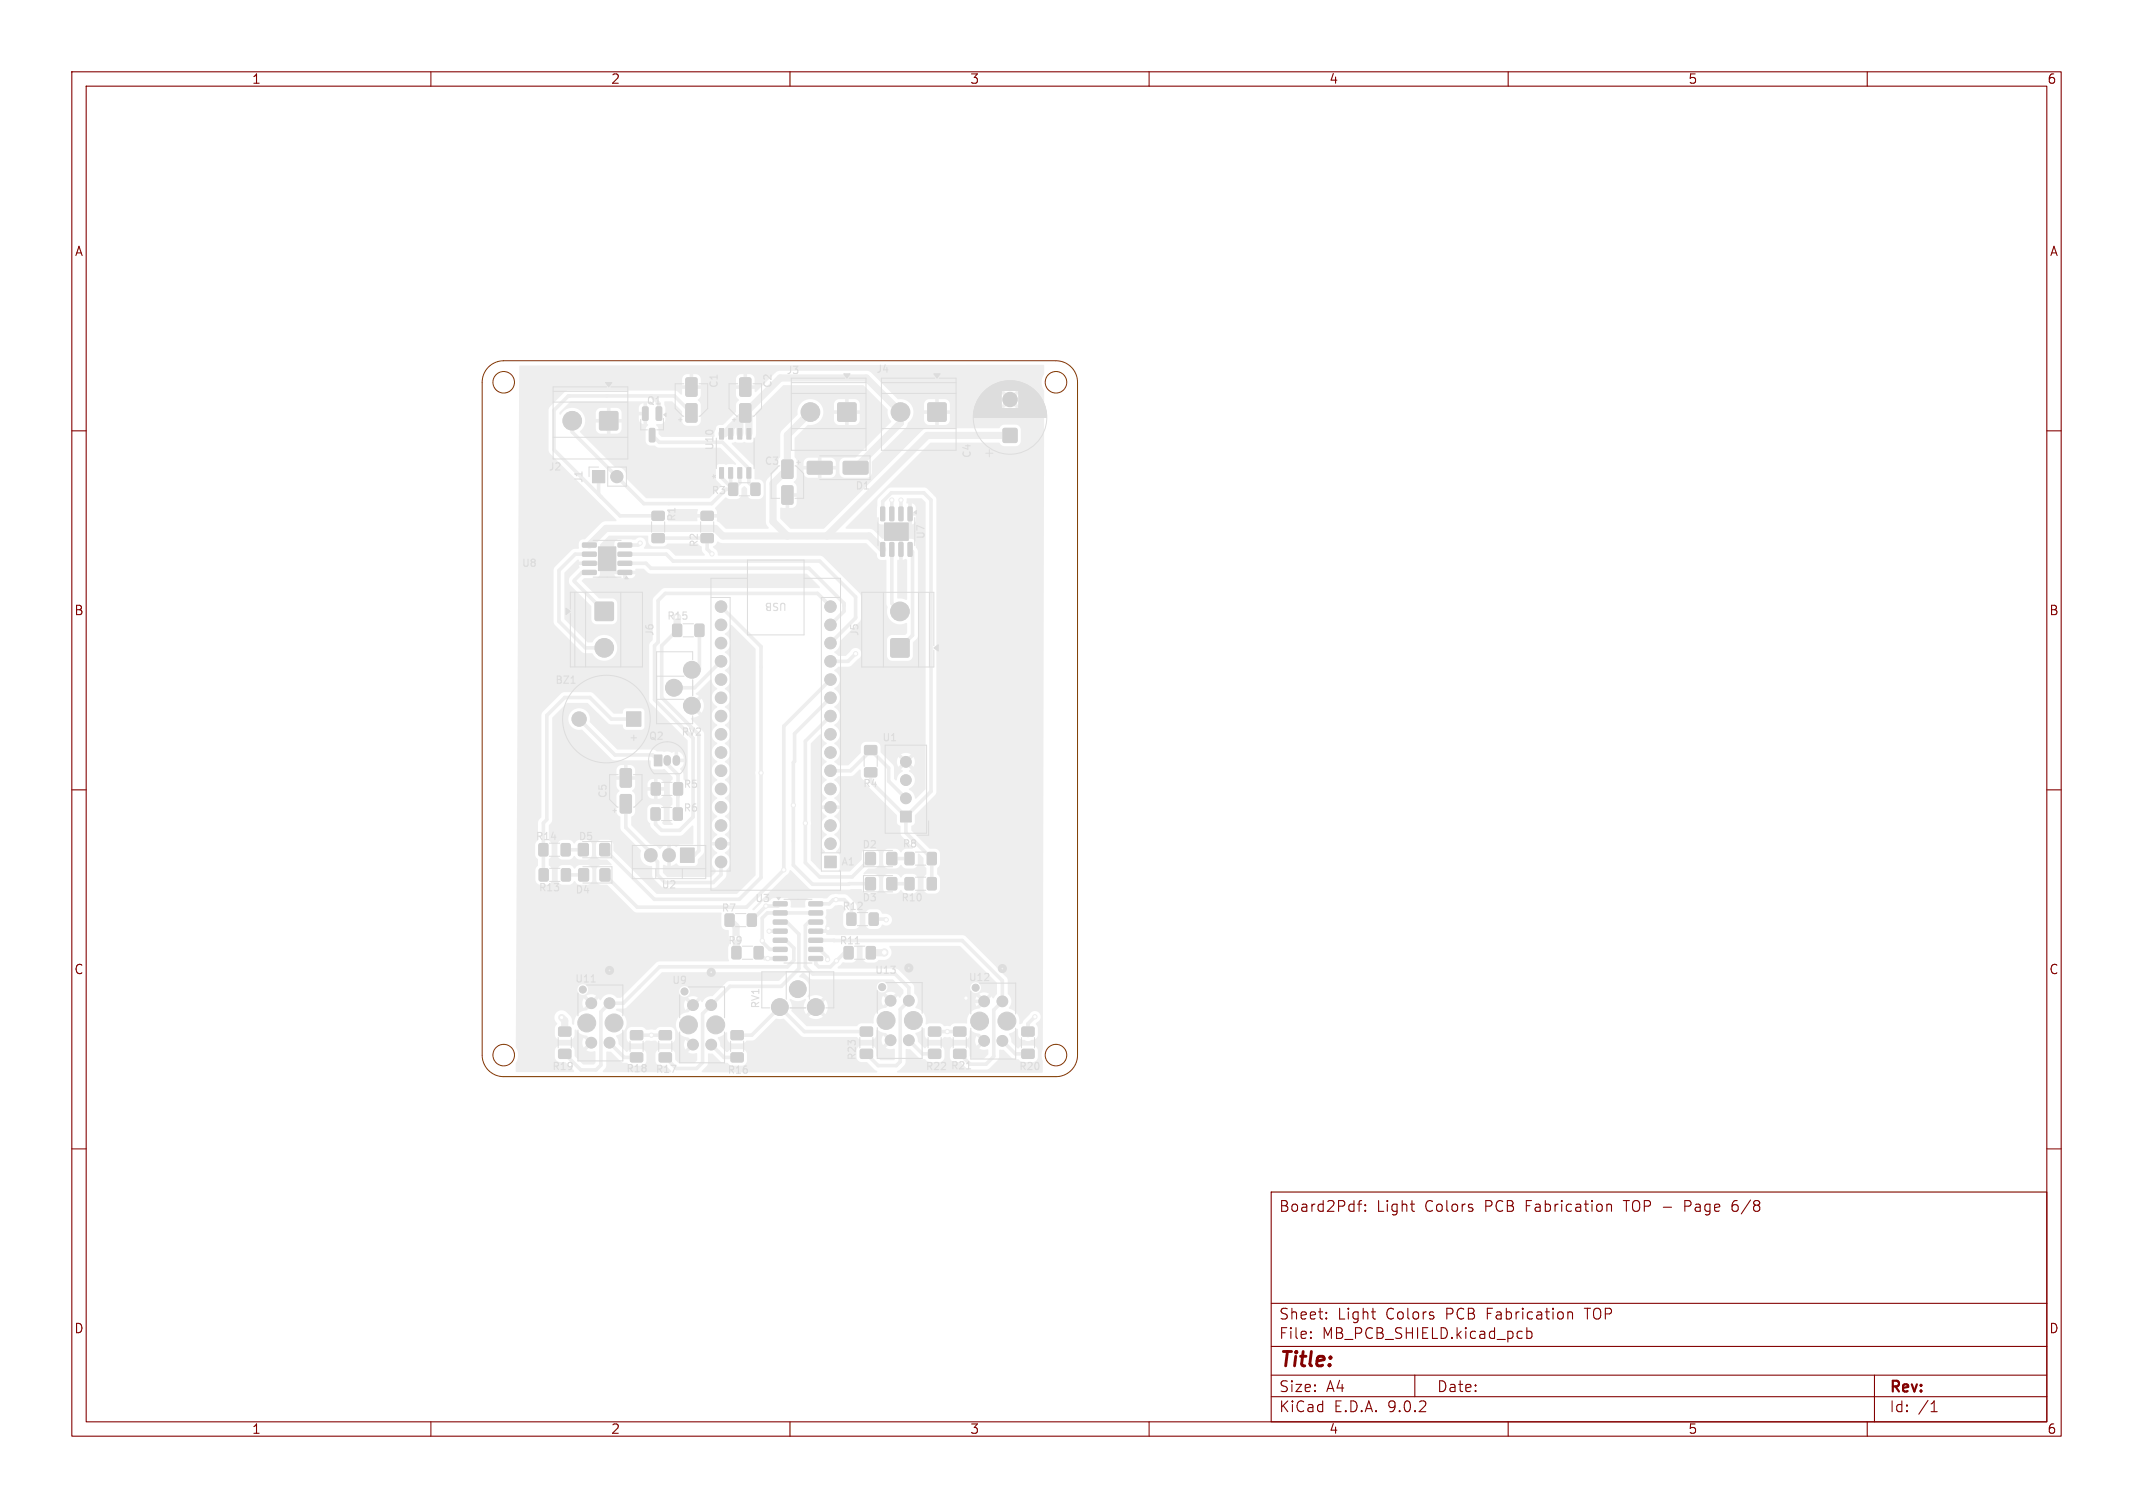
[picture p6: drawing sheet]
<svg xmlns="http://www.w3.org/2000/svg" width="297mm" height="210mm" viewBox="0 0 297 210" stroke-linecap="round" stroke-linejoin="round" font-family="sans-serif">
<defs><g id="words">
<text font-size="2.8" fill="#830000" x="178" y="190.9">Title:</text>
<g font-size="2.1" fill="#830000">
<text x="178" y="169">Board2Pdf:</text>
<text x="191.7" y="169">Light</text>
<text x="198.4" y="169">Colors</text>
<text x="206.9" y="169">PCB</text>
<text x="212.7" y="169">Fabrication</text>
<text x="226.5" y="169">TOP -</text>
<text x="235.2" y="169">Page</text>
<text x="242" y="169">6/8</text>
<text x="178" y="184">Sheet:</text>
<text x="186.2" y="184">Light</text>
<text x="193" y="184">Colors</text>
<text x="201.5" y="184">PCB</text>
<text x="207.2" y="184">Fabrication</text>
<text x="221.1" y="184">TOP</text>
<text x="178" y="186.7">File:</text>
<text x="184.1" y="186.7">MB_PCB_SHIELD.kicad_pcb</text>
<text x="178" y="196.9">KiCad</text>
<text x="178" y="194.1">Size:</text>
<text x="184.7" y="194.1">A4</text>
<text x="185.7" y="196.9">E.D.A.</text>
<text x="193.3" y="196.9">9.0.2</text>
<text x="200" y="194.1">Date:</text>
<text x="263" y="194.3">Rev:</text>
<text x="263" y="196.9">Id:</text>
<text x="267.1" y="196.9">/1</text>
</g>
<g font-size="1.8" fill="#830000">
<text x="35" y="11.9">1</text>
<text x="85" y="11.9">2</text>
<text x="135" y="11.9">3</text>
<text x="185" y="11.9">4</text>
<text x="235" y="11.9">5</text>
<text x="285" y="11.9">6</text>
<text x="10.3" y="35.9">A</text>
<text x="285.4" y="35.9">A</text>
<text x="10.3" y="85.9">B</text>
<text x="285.3" y="85.9">B</text>
<text x="10.3" y="135.9">C</text>
<text x="285.3" y="135.9">C</text>
<text x="10.3" y="185.9">D</text>
<text x="285.3" y="185.9">D</text>
<text x="35" y="199.9">1</text>
<text x="85" y="199.9">2</text>
<text x="135" y="199.9">3</text>
<text x="185" y="199.9">4</text>
<text x="235" y="199.9">5</text>
<text x="285" y="199.9">6</text>
</g>
<g font-size="1.4" fill="#ddd">
<text x="90" y="56.5">Q1</text>
<text x="95.1" y="113.2">R6</text>
<text x="95.1" y="109.9">R5</text>
<text x="100.4" y="127.2">R7</text>
<text x="101.3" y="131.7">R9</text>
<text x="116.8" y="131.7">R11</text>
<text x="101.2" y="149.7">R16</text>
</g>
</g></defs>
<g fill="#eee" stroke="#eee" stroke-width=".14">
<path d="M139.7 59.7l.2-.1 1.7 .1v.2v1.7h-.2h-1.7l-.1-.2z"/>
<path d="M86.1 79.5l1.8-.1 .1 .5-.2 .1h-1.7l-.1-.1z"/>
<path d="M86.1 78.2h1.8l.1 .5h-.2h-1.7l-.1-.1z"/>
<path d="M86.1 76.9h1.8l.1 .5-.2 .1h-1.7l-.1-.2z"/>
<path d="M86.1 75.7l1.8-.1 .1 .5-.2 .1h-1.7l-.1-.1z"/>
<path d="M81.1 75.7l1.8-.1 .1 .5-.1 .1h-1.7l-.1-.1z"/>
<path d="M81.1 76.9h1.8l.1 .5-.1 .1h-1.7l-.1-.2z"/>
<path d="M81.1 78.2h1.8l.1 .5h-.1h-1.7l-.1-.1z"/>
<path d="M81.1 79.5l1.8-.1 .1 .5-.1 .1h-1.7l-.1-.1z"/>
<path d="M83.3 76.2h2.4v3.3h-2.4z"/>
<path d="M82.5 65.5h1.7v1.7h-1.7z"/>
<path d="M142.3 146.2l.2-.1 1.4 .1 .1 .2-.1 .9-.1 .1-1.5-.1v-.1z"/>
<path d="M142.3 143.1l.2-.1 1.4 .1 .1 .2-.1 .9-.1 .1-1.5-.1v-.1z"/>
<path d="M120.6 118.8l.1-.1 1.1 .1 .1 .1-.1 1.5h-.1h-1.1l-.1-.2z"/>
<path d="M123.5 118.8l.2-.1 1.1 .1 .1 .1-.1 1.5h-.2h-1.1v-.2z"/>
<path d="M118 127.2l.1-.1 1 .1 .1 .2-.1 1.4-.2 .1-.9-.1-.1-.2z"/>
<path d="M121.1 127.2l.1-.1 1 .1 .1 .2-.1 1.4-.2 .1-.9-.1-.1-.2z"/>
<path d="M94.7 118.1h2v2h-2z"/>
<path d="M91.1 105.2h1.1v1.5h-1.1z"/>
<path d="M126.1 118.8l.1-.1 1 .1 .1 .1-.1 1.5h-.2h-.9l-.1-.2z"/>
<path d="M129.2 118.8l.1-.1 1 .1 .1 .1-.1 1.5h-.2h-.9l-.1-.2z"/>
<path d="M95.6 56.3l1.2-.1 .3 .2v2.2l-.2 .2h-1.2l-.2-.2z"/>
<path d="M95.6 52.7l1.2-.1 .3 .2v2.2l-.2 .2h-1.2l-.2-.2z"/>
<path d="M126.1 122.3l.1-.1 1 .1 .1 .1-.1 1.5h-.2h-.9l-.1-.2z"/>
<path d="M129.2 122.3l.1-.1 1 .1 .1 .1-.1 1.5h-.2h-.9l-.1-.2z"/>
<path d="M83.6 117.5h.1h1.1l.1 .2-.1 1.4-.1 .1-1.1-.1-.1-.1z"/>
<path d="M80.6 117.5h.2h1.1v.2v1.4l-.2 .1-1.1-.1-.1-.1z"/>
<path d="M82.9 83.9l.2-.1 2.3 .1v.2v2.3h-.2h-2.3l-.1-.2z"/>
<path d="M104.1 127.3h.2h1v.2v1.4l-.2 .1-1-.1-.1-.1z"/>
<path d="M101 127.3h.2h1v.2v1.4l-.2 .1-1-.1-.1-.1z"/>
<path d="M129.3 146.2l.2-.1 1.4 .1 .1 .2-.1 .9-.1 .1-1.5-.1v-.1z"/>
<path d="M129.3 143.1l.2-.1 1.4 .1 .1 .2-.1 .9-.1 .1-1.5-.1v-.1z"/>
<path d="M83.5 57.4l.2-.1 2.3 .1 .1 .1-.1 2.3-.2 .1-2.3-.1v-.2z"/>
<path d="M105.1 131.9l.1-.1 1 .1 .1 .2-.1 1.4-.2 .1-.9-.1-.1-.2z"/>
<path d="M102 131.9l.1-.1 1 .1 .1 .2-.1 1.4-.2 .1-.9-.1-.1-.2z"/>
<path d="M117.6 131.9l.2-.1 .9 .1 .1 .2-.1 1.4-.1 .1-1-.1-.1-.2z"/>
<path d="M120.7 131.9l.2-.1 .9 .1 .1 .2-.1 1.4-.1 .1-1-.1-.1-.2z"/>
<path d="M107.7 125.6h1.8l.1 .5-.1 .1h-1.7l-.1-.2z"/>
<path d="M107.7 126.9l1.8-.1 .1 .5-.1 .1h-1.7l-.1-.1z"/>
<path d="M107.7 128.2l1.8-.1 .1 .5-.1 .1h-1.7l-.1-.1z"/>
<path d="M107.7 129.4h1.8l.1 .5-.1 .1h-1.7l-.1-.2z"/>
<path d="M107.7 130.7h1.8l.1 .5h-.1h-1.7l-.1-.1z"/>
<path d="M107.7 132l1.8-.1 .1 .5-.1 .1h-1.7l-.1-.1z"/>
<path d="M107.7 133.2h1.8l.1 .5-.1 .1h-1.7l-.1-.2z"/>
<path d="M112.7 133.2h1.8l.1 .5-.2 .1h-1.7l-.1-.2z"/>
<path d="M112.7 132l1.8-.1 .1 .5-.2 .1h-1.7l-.1-.1z"/>
<path d="M112.7 130.7h1.8l.1 .5h-.2h-1.7l-.1-.1z"/>
<path d="M112.7 129.4h1.8l.1 .5-.2 .1h-1.7l-.1-.2z"/>
<path d="M112.7 128.2l1.8-.1 .1 .5-.2 .1h-1.7l-.1-.1z"/>
<path d="M112.7 126.9l1.8-.1 .1 .5-.2 .1h-1.7l-.1-.1z"/>
<path d="M112.7 125.6h1.8l.1 .5-.2 .1h-1.7l-.1-.2z"/>
<path d="M132.8 146.2l.2-.1 1.4 .1 .1 .2-.1 .9-.1 .1-1.5-.1v-.1z"/>
<path d="M132.8 143.1l.2-.1 1.4 .1 .1 .2-.1 .9-.1 .1-1.5-.1v-.1z"/>
<path d="M78.2 121h.2h1v.2v1.4l-.2 .1-1-.1-.1-.1z"/>
<path d="M75.1 121h.2h1v.2v1.4l-.2 .1-1-.1-.1-.1z"/>
<path d="M91.8 146.7l.2-.1 1.4 .1 .1 .2-.1 .9-.1 .1-1.5-.1v-.1z"/>
<path d="M91.8 143.6l.2-.1 1.4 .1 .1 .2-.1 .9-.1 .1-1.5-.1v-.1z"/>
<path d="M86.4 110.7l1.3-.1 .2 .2v2.2l-.1 .2h-1.2l-.2-.1z"/>
<path d="M86.4 107.1l1.3-.1 .2 .2v2.2l-.1 .2h-1.2l-.2-.1z"/>
<path d="M78.2 117.5h.2h.9l.1 .2-.1 1.4-.1 .1-1-.1-.1-.1z"/>
<path d="M75.1 117.5h.2h.9l.1 .2-.1 1.4-.1 .1-1-.1-.1-.1z"/>
<path d="M129.2 56.2l.2-.1 2.3 .1 .1 .1-.1 2.3-.2 .1-2.3-.1v-.2z"/>
<path d="M120.6 122.3l.1-.1 1.1 .1 .1 .1-.1 1.5h-.1h-1.1l-.1-.2z"/>
<path d="M123.5 122.3l.2-.1 1.1 .1 .1 .1-.1 1.5h-.2h-1.1v-.2z"/>
<path d="M117.5 64.3l.1-.1 3.1 .1 .2 .2v1.4l-.3 .1h-3.1l-.1-.2z"/>
<path d="M112.5 64.3l.1-.1 3.1 .1 .2 .2v1.4l-.3 .1h-3.1l-.1-.2z"/>
<path d="M87.8 146.7l.2-.1 1.4 .1 .1 .2-.1 .9-.1 .1-1.5-.1v-.1z"/>
<path d="M87.8 143.6l.2-.1 1.4 .1 .1 .2-.1 .9-.1 .1-1.5-.1v-.1z"/>
<path d="M114.8 119.2h1.6v1.6h-1.6z"/>
<path d="M101.8 146.7l.2-.1 1.4 .1 .1 .2-.1 .9-.1 .1-1.5-.1v-.1z"/>
<path d="M101.8 143.6l.2-.1 1.4 .1 .1 .2-.1 .9-.1 .1-1.5-.1v-.1z"/>
<path d="M83.6 121h1.1h.2v.2v1.4l-.2 .1-1.1-.1-.1-.1z"/>
<path d="M80.6 121h1.1h.2l.1 .2-.1 1.4-.2 .1-1.1-.1-.1-.1z"/>
<path d="M93.7 87l.2-.1 1 .1v.2v1.4l-.2 .1-1-.1-.1-.2z"/>
<path d="M96.8 87l.2-.1 1 .1v.2v1.4l-.2 .1-1-.1-.1-.2z"/>
<path d="M116.7 56.2l.2-.1 2.2 .1 .1 .1-.1 2.3-.1 .1-2.3-.1-.1-.2z"/>
<path d="M119.8 146.2l.2-.1 1.4 .1 .1 .2-.1 .9-.1 .1-1.5-.1v-.1z"/>
<path d="M119.8 143.1l.2-.1 1.4 .1 .1 .2-.1 .9-.1 .1-1.5-.1v-.1z"/>
<path d="M91.4 56.7h.6l.1 .1v1.6l-.1 .1-.4 .1-.2-.2z"/>
<path d="M89.5 56.7h.6l.1 .1v1.6l-.1 .1-.4 .1-.2-.2z"/>
<path d="M90.5 59.7h.5l.2 .1v1.6l-.1 .1-.5 .1-.2-.2z"/>
<path d="M77.8 146.2l.2-.1 1.4 .1 .1 .2-.1 .9-.1 .1-1.5-.1v-.1z"/>
<path d="M77.8 143.1l.2-.1 1.4 .1 .1 .2-.1 .9-.1 .1-1.5-.1v-.1z"/>
<path d="M90.8 71.3l.2-.1 1.4 .1 .1 .1-.1 1-.1 .1-1.5-.1v-.2z"/>
<path d="M90.8 74.4l.2-.1 1.4 .1 .1 .1-.1 1-.1 .1-1.5-.1v-.2z"/>
<path d="M104.6 67.3h.2h1v.2v1.4l-.2 .1-1-.1-.1-.1z"/>
<path d="M101.5 67.3h.2h1v.2v1.4l-.2 .1-1-.1-.1-.1z"/>
<path d="M90.7 112.6l.2-.1 1 .1v.1v1.5h-.2h-1l-.1-.2z"/>
<path d="M93.8 112.6l.2-.1 1 .1v.1v1.5h-.2h-1l-.1-.2z"/>
<path d="M125.4 113h1.5v1.5h-1.5z"/>
<path d="M120.4 107l.2-.1 1.4 .1 .1 .2-.1 .9-.1 .1-1.5-.1v-.1z"/>
<path d="M120.4 103.9l.2-.1 1.4 .1 .1 .2-.1 .9-.1 .1-1.5-.1v-.1z"/>
<path d="M103.1 56.3l1.2-.1 .3 .2v2.2l-.2 .2h-1.2l-.2-.2z"/>
<path d="M103.1 52.7l1.2-.1 .3 .2v2.2l-.2 .2h-1.2l-.2-.2z"/>
<path d="M124.1 89l.2-.1 2.2 .1 .1 .2-.1 2.3h-.1h-2.3l-.1-.2z"/>
<path d="M108.9 64.1l1.3-.1 .2 .2v2.2l-.1 .2h-1.2l-.2-.1z"/>
<path d="M108.9 67.7l1.3-.1 .2 .2v2.2l-.1 .2h-1.2l-.2-.1z"/>
<path d="M93.8 109.1l.2-.1 1 .1 .1 .1-.1 1.5h-.2h-1v-.2z"/>
<path d="M90.7 109.1l.2-.1 1 .1 .1 .1-.1 1.5h-.2h-1v-.2z"/>
<path d="M126.5 70.6h.4l.1 .1v1.7l-.1 .1-.5-.1z"/>
<path d="M125.2 70.6h.4l.1 .1v1.7v.1l-.5-.1z"/>
<path d="M123.9 70.6h.4l.2 .1v1.7l-.1 .1-.5-.1z"/>
<path d="M122.7 70.6h.4l.1 .1v1.7l-.1 .1-.5-.1z"/>
<path d="M122.7 75.6l.4-.1 .1 .1v1.7l-.1 .2-.5-.1z"/>
<path d="M123.9 75.6l.4-.1 .2 .1v1.7l-.1 .2-.5-.1z"/>
<path d="M125.2 75.6l.4-.1 .1 .1v1.7v.2l-.5-.1z"/>
<path d="M126.5 75.6l.4-.1 .1 .1v1.7l-.1 .2-.5-.1z"/>
<path d="M123.2 72.8h3.3v2.4h-3.3z"/>
<path d="M100.2 65.1h.5v1.5h-.5z"/>
<path d="M101.5 65.1h.5v1.5h-.5z"/>
<path d="M102.7 65.1h.6v1.5h-.6z"/>
<path d="M104 65.1h.6v1.5h-.6z"/>
<path d="M104 59.7h.6v1.4h-.6z"/>
<path d="M102.7 59.7h.6v1.4h-.6z"/>
<path d="M101.5 59.7h.5v1.4h-.5z"/>
<path d="M100.2 59.7h.5v1.4h-.5z"/>
<path d="M97.7 74.4l.1-.1 1.5 .1v.1v1l-.2 .1-1.4-.1-.1-.2z"/>
<path d="M97.7 71.3l.1-.1 1.5 .1v.1v1l-.2 .1-1.4-.1-.1-.2z"/>
<path d="M87.2 99.1h2v2h-2z"/>
<circle cx="140.6" cy="55.6" r="1"/>
<circle cx="85.9" cy="66.4" r=".85"/>
<circle cx="108.6" cy="140.2" r="1.17"/>
<circle cx="111.1" cy="137.7" r="1.17"/>
<circle cx="113.6" cy="140.2" r="1.17"/>
<circle cx="84.1" cy="90.2" r="1.3"/>
<circle cx="79.7" cy="58.6" r="1.3"/>
<circle cx="125.4" cy="57.4" r="1.3"/>
<circle cx="115.6" cy="117.5" r=".8"/>
<circle cx="115.6" cy="115" r=".8"/>
<circle cx="115.6" cy="112.4" r=".8"/>
<circle cx="115.6" cy="109.9" r=".8"/>
<circle cx="115.6" cy="107.3" r=".8"/>
<circle cx="115.6" cy="104.8" r=".8"/>
<circle cx="115.6" cy="102.3" r=".8"/>
<circle cx="115.6" cy="99.7" r=".8"/>
<circle cx="115.6" cy="97.2" r=".8"/>
<circle cx="115.6" cy="94.6" r=".8"/>
<circle cx="115.6" cy="92.1" r=".8"/>
<circle cx="115.6" cy="89.6" r=".8"/>
<circle cx="115.6" cy="87" r=".8"/>
<circle cx="115.6" cy="84.5" r=".8"/>
<circle cx="100.4" cy="84.5" r=".8"/>
<circle cx="100.4" cy="87" r=".8"/>
<circle cx="100.4" cy="89.6" r=".8"/>
<circle cx="100.4" cy="92.1" r=".8"/>
<circle cx="100.4" cy="94.6" r=".8"/>
<circle cx="100.4" cy="97.2" r=".8"/>
<circle cx="100.4" cy="99.7" r=".8"/>
<circle cx="100.4" cy="102.3" r=".8"/>
<circle cx="100.4" cy="104.8" r=".8"/>
<circle cx="100.4" cy="107.3" r=".8"/>
<circle cx="100.4" cy="109.9" r=".8"/>
<circle cx="100.4" cy="112.4" r=".8"/>
<circle cx="100.4" cy="115" r=".8"/>
<circle cx="100.4" cy="117.5" r=".8"/>
<circle cx="100.4" cy="120" r=".8"/>
<circle cx="139.6" cy="139.4" r=".75"/>
<circle cx="137" cy="139.4" r=".75"/>
<circle cx="139.6" cy="144.9" r=".75"/>
<circle cx="137" cy="144.9" r=".75"/>
<circle cx="140.2" cy="142.2" r="1.24"/>
<circle cx="136.4" cy="142.2" r="1.24"/>
<circle cx="112.8" cy="57.4" r="1.3"/>
<circle cx="126.5" cy="139.4" r=".75"/>
<circle cx="124" cy="139.4" r=".75"/>
<circle cx="126.5" cy="144.9" r=".75"/>
<circle cx="124" cy="144.9" r=".75"/>
<circle cx="127.2" cy="142.1" r="1.24"/>
<circle cx="123.4" cy="142.1" r="1.24"/>
<circle cx="126.1" cy="111.2" r=".75"/>
<circle cx="126.1" cy="108.6" r=".75"/>
<circle cx="126.1" cy="106.1" r=".75"/>
<circle cx="99" cy="140" r=".75"/>
<circle cx="96.5" cy="140" r=".75"/>
<circle cx="99" cy="145.5" r=".75"/>
<circle cx="96.5" cy="145.5" r=".75"/>
<circle cx="99.7" cy="142.7" r="1.24"/>
<circle cx="95.9" cy="142.7" r="1.24"/>
<circle cx="96.3" cy="98.3" r="1.17"/>
<circle cx="93.8" cy="95.8" r="1.17"/>
<circle cx="96.3" cy="93.3" r="1.17"/>
<circle cx="125.3" cy="85.1" r="1.3"/>
<circle cx="84.9" cy="139.7" r=".75"/>
<circle cx="82.3" cy="139.7" r=".75"/>
<circle cx="84.9" cy="145.2" r=".75"/>
<circle cx="82.3" cy="145.2" r=".75"/>
<circle cx="85.5" cy="142.5" r="1.24"/>
<circle cx="81.7" cy="142.5" r="1.24"/>
<circle cx="80.6" cy="100.1" r="1"/>
<circle cx="99.1" cy="77.1" r=".3"/>
<circle cx="106" cy="107.6" r=".3"/>
<circle cx="116.4" cy="125.3" r=".3"/>
<circle cx="144.1" cy="141.6" r=".3"/>
<circle cx="123.4" cy="128.1" r=".3"/>
<circle cx="78.2" cy="141.7" r=".3"/>
<circle cx="123.1" cy="132.6" r=".5"/>
<circle cx="131.9" cy="143.7" r=".3"/>
<circle cx="90.7" cy="144.2" r=".3"/>
<circle cx="107.1" cy="129.7" r=".3"/>
<circle cx="89.1" cy="75.6" r=".3"/>
<circle cx="102.5" cy="130.6" r=".5"/>
<circle cx="125.4" cy="69.6" r=".3"/>
<circle cx="115.3" cy="129.3" r=".3"/>
<circle cx="134.5" cy="139" r=".3"/>
<circle cx="124.2" cy="69.6" r=".3"/>
<circle cx="119.1" cy="91" r=".3"/>
<circle cx="106.9" cy="133.5" r=".3"/>
<circle cx="110.5" cy="112.1" r=".3"/>
<circle cx="109.1" cy="121.1" r=".3"/>
<circle cx="116.5" cy="133.8" r=".3"/>
<circle cx="106.6" cy="126.2" r=".3"/>
<circle cx="112.1" cy="114.6" r=".3"/>
<circle cx="94.3" cy="86" r=".5"/>
<circle cx="115.2" cy="133.6" r=".3"/>
<circle cx="106.1" cy="131" r=".3"/>
</g>
<path d="M90.6 119.1h.1M93.2 119.1h.1" fill="none" stroke="#eee" stroke-width="1.9"/>
<path d="M92.9 105.7v.4M94.2 105.7v.4" fill="none" stroke="#eee" stroke-width="1.1"/>
<g fill="none" stroke="#eee" stroke-width=".5">
<path d="M79.7 58.6v1.6l10 9.9h9.4l2-2h1M91.7 56.2v1.4M96.3 57.5l-2.4-2.4h-14.8l-2 2v5.5l9.2 9.2h5.3M82.1 77.2h-2l-2.3 2.2v7.1l3.7 3.7h2.6M82.1 79.7h-1l-1.1 1.1v.2l4.1 4.1M83.3 66.4v2.5M87 77.2h5.8l.9 .9h20.4l5 5v3l-3.5 3.5M87 78.4h2.9l.7 .7h22l4.9 4.9v1.1l-1.9 1.9M89.1 75.6l-.2 .3h-1.9M90.8 60.6l1 1h8.8l3.7 3.7v1.9l.9 .9M91.6 74.9h6.9v1.6l.6 .6M100.5 65.9v.6l1.6 1.6"/>
<path d="M101.7 65.9v1.9M103 65.9v1.3l-.9 .9M122.9 71.6v-1.8l1.2-1.2h4.5l1 1v40.6l-3.5 3.5M124.2 69.6v2M124.2 76.5v7.5l1.1 1.1M125.4 69.6v2M126.7 76.5l.4 .4v11.6l-1.8 1.7M94.3 87.8l-2.2 2.1v7.2l5.2 5.2v16.2l-.6 .6h-1M97.4 87.8v5.4l-1.1 .1M100.4 84.5l5.6 5.5v32.2l-3.1 3h-11.8l-6.9-6.9M100.4 92.1l-3.7 3.7h-2.9M115.6 97.2l-5 5v3.8l-.1 .2v14.3l2.6 2.6h8.1"/>
<path d="M115.6 94.6l-6.5 6.5v20l-5.2 5.2h-15.2l-4.5-4.5M115.6 84.5l-1.8-1.9h-21.2l-1 1v5.8l-.5 .5v7.5l5.4 5.4v11l-1.9 1.8h-2.5l-.8-.8v-1.4M115.6 99.7l-3.5 3.5v16.9l2 2h4.6l2.5-2.5M119.1 91l-1 1.1h-2.5M78.8 118.3h2.4M80.6 100.1l5 5h5.3l.7 .8M81.2 118.3h.1M87.1 111.9v3.3l3.5 3.5v.4l1 .9v1.9l1 1h6.7l1.1-1.1v-1.8M88.2 100.1h-3.1l-3-3h-3.5l-2.5 2.5v14.5l-.4 .5v7.2M92.9 105.5v.9l1.5 1.5v5.5M115.6 107.3h2.8l2.8-2.8 2.5 2.5v1.8l2.4 2.4M121.2 107.6v1.2l4.9 4.9"/>
<path d="M124.2 119.6h2.4M126.1 113.7v2.3l3.6 3.6v3.5M78.8 121.8h2.5M84.9 139.7h.1M84.9 139.7l-1.2 1.2v7.4l-.7 .7h-2.1l-2.3-2.2M105.6 132.7l.8 .8h2.2M107.1 129.7h1.5M108.6 130.9h.8l1.1 1.1v1.7l-.9 .9h-17.7l-5.1 5.1h-1.9M108.6 125.9l-.3 .3h-1.7l-1.9 1.9M108.6 128.4h1l1.6 1.7v4.8l-2.4 2.5h-7.2l-3.8 3.8v6.8l-.8 .8h-2.8l-1.6-1.5M113.6 125.9h1.9l.5-.6h1.5l1 1v1.7M113.6 128.4h-1l-.5 .5v5.7l1.1 1h11.4l1.9 1.9v1.9l-1.2 1.2v7.3l-.5 .5h-2.5l-1.7-1.6"/>
<path d="M113.6 132.2h.5l1.1 1.1v.3M113.6 127.1h-6.7l-.8 .8v3.3l1.1 1h1.4M113.6 130.9l20.4 .1 5.6 5.6v2.9l-1.2 1.2v6.4l-1.1 1.1h-2.2l-1.5-1.4M115.3 129.3l-.4 .4h-1.3M118.2 132.7h-.6l-2 1.9h-1.6l-.4-.4v-.7M121.6 128h1.7l.1 .1M124.2 123.1h2.4M134.5 139l.4 .5h2.1M84.9 145.2l2 2.1h1.7M88.6 144.2h4M99 145.5l1.8 1.8h1.8M120.6 143.7h-8.6l-3.4-3.4-3.9 3.9h-2.1"/>
<path d="M126.5 144.9l1.9 1.9h1.7M130.1 143.7h3.5M139.6 145l1.8 1.8h1.7M144.1 141.6l-1 1v1.6"/>
</g>
<g fill="none" stroke="#eee" stroke-width="1">
<path d="M101.7 59.5v.9M103 58.3v2.1M103.8 57.5l.5 .5v2.4M112.8 57.4l-3.2 3.2v4.7l-2 2v5.3l2 2M82.1 75.9l2.3-2.3h15.2l1 1h20.4l1.9 1.9M100.5 60.4h.4l7.7-7.8h12l4.8 4.8v1.5l-6.3 6.2M102.1 67.8v.3M140.6 60.6h-11.5l-14 14M94.3 86v1.8M101.6 128.1l.9 .9v1.6M102.5 130.6v2.1M123.1 132.6l-1.8 .1"/>
<path d="M78.2 141.7l.4 .4v1.6"/>
</g>
<g fill="#eee">
<path d="M72.3 51l73-.2 .1 .1v1.2a2.1 2.1 0 0 0 0 2.3l-.2 91.8a2.03 2.03 0 0 0 0 1.6v1.5l-.1 .1h-20.1l-.1-.1v-.1l.4-.2 .6-.7 .2-.2 .1-2h.5l1.3 1.2 .4 .2a.7 .7 0 0 1 .8 .3l1.6 .1 .4-.1 .3-.5v-1a.74 .74 0 0 0-.7-.7h-1.4l-.6 .4h-.1l-.9-.9v-.5l-.3-.7 .6-.3 .6-.4 .1 .1v.8a.74 .74 0 0 0 .7 .7h1.4l.6-.4h.8l.6 .4h1.5l.5-.3 .1-.3v-.7h.2a1.83 1.83 0 0 0 1.2 .5l.5 .5-.3 .3-.6-.5a1.24 1.24 0 0 0 0 1.3l.6-.5 .3 .3-.6 .6 .6 .2h.7v.6l-.6 .6h-1.6l-.4-.4v-.8a.75 .75 0 0 0-.7-.6h-1.3l-.5 .2-.2 .4v1a.74 .74 0 0 0 .7 .7h.7l1.2 1h2.6l.3-.1 1.2-1.3 .1-1.2 .2-.1h.5l1.1 1.1 .3 .2h.6l.6 .4h1.4a.74 .74 0 0 0 .7-.7v-.9a.74 .74 0 0 0-.7-.7h-1.4l-.6 .4h-.1l-.8-.8-.2-.7-.2-.4v-.2l.5-.1 .7-.5 .1 .1v.7a.8 .8 0 0 0 .9 .7 .85 .85 0 0 0 1 0 .75 .75 0 0 0 .8-.7v-1l-.3-.5v-.1a1.05 1.05 0 0 0 .7-1.1 .81 .81 0 0 0-.8-.6 .81 .81 0 0 0-.7 .5l-.9 .8a.45 .45 0 0 1-.6 .5 1.83 1.83 0 0 0-1.4-2.1v-.2a1.34 1.34 0 0 0-.2-1.9v-1.9l-.1-.4-5.9-5.8-.2-.1h-17.7h-1.3l-.1-.1 .1-.2h-1.5l.1-.5h1.4l-.2-.3 .2-.5v-.4l-.2-.4 .2-.4-.1-.7 .8-.2 .5-.4h.9l.6 .5-.4 .6v1.5a.74 .74 0 0 0 .7 .7h1l.4-.3 .2-.4v-1.4h.8v1.4a.74 .74 0 0 0 .7 .7h1a.91 .91 0 0 0 .6-.6h.1a.84 .84 0 0 0 1.3-.4 .84 .84 0 0 0-.8-1.2h-.6a.85 .85 0 0 0-.7-.6h-1l-.4 .3-.2 .4h-.8l-.1-.2-.3-.4v-.6l-.2-.3-1.1-1.1-.4-.2h-1.3l-.5 .1-.7 .5h-2.6l-.3 .4-.1 .8-.1 .1h-1.9v-.7a.65 .65 0 0 0-.6-.6h-1.8l-.5 .3h-.2a.82 .82 0 0 0-1.1 .5l-.9 .8h-.2v-.1l5-5 .2-.4 2.7 2.5 .2 .2 7-.1 .4 .5 .3 .1h1.2l.5-.2 .1-.4v-1.4h.6v1.3a.74 .74 0 0 0 .7 .7h1.1l.3-.1 .3-.4 .4 .4 .3 .1h1a.74 .74 0 0 0 .7-.7v-1.4a.77 .77 0 0 0-.7-.6h-1l-.3 .2-.2 .2a.19 .19 0 0 1-.3 .1 .19 .19 0 0 1-.1-.2l-.4-.3h-1.2l-.5 .3-.1 .4h-.6a.74 .74 0 0 0-.7-.7l-1.3 .1-.2-.2 .7-.7h.9l.3-.1 .3-.3v-1.7l-.1-.3-.3-.2-1.3-.1-.4 .2-.3 .4v.9l-1.7 1.7-1.5-.1 .1-.4v-1.7a.65 .65 0 0 0-.5-.5v-.2a1.38 1.38 0 0 0-.2-2.3 1.42 1.42 0 0 0 .7-1.2 1.42 1.42 0 0 0-.7-1.3l.4-.4 .3-.6h-.8v-.5h.8a1.69 1.69 0 0 0-.7-1.1 1.42 1.42 0 0 0 .7-1.2 1.42 1.42 0 0 0-.7-1.3l.5-.5h2l1-.9 .2 .1v.7a1.11 1.11 0 0 0 .6 .8l.2 .5 4.1 4.2 .1 1.1 .1 .2 .4 .2 .1 1.3 1.6 1.7-.1 .2h-.9l-.3 .2-.3 .3-.2-.1a.74 .74 0 0 0-.6-.4h-1.1l-.5 .3-.1 .4v1.3l.1 .5 .5 .2h1.1l.4-.1 .3-.4 .4 .4 .3 .1h1a.74 .74 0 0 0 .7-.7v-1.2l.1-.1 .7 .6v.8l.4 .6v.8l-.4 .6 .1 1.7 .2 .3 .3 .1h1a.74 .74 0 0 0 .7-.7v-1.4l-.4-.6v-.8l.4-.6v-1.4a.74 .74 0 0 0-.7-.7h-.8l-2.5-2.5v-.6l.3-.3 .2-.2v-1.1l2.8-2.8 .2-.4v-40.9l-.2-.2-1.1-1.1-.2-.2h-5l-.3 .2-1.3 1.3-.1 .2-.1 2.9a.65 .65 0 0 0 .6 .5h.5l.3-.1 .5 .1h.4l.4-.1 .4 .1h.5l.4-.1 .4 .1h.6l.4-.4v-.8h-.5v1.2h-.5v-1.7h1v-.7l-.2-.4-.3-.1v1.2h-.5v-1.2l-.3-.1v-.5l.2-.1h1.9l.6 .6v39.9l-1.3 1.3h-.1a1.86 1.86 0 0 0-1-1.3 1.33 1.33 0 0 0 .3-2.3l-.3-.2 .3-.3-.6-.6 .2-.1 .1-.3 .7 .7a1.24 1.24 0 0 0 0-1.4l-.7 .7-.1-.3-.2-.1 .6-.7a1.24 1.24 0 0 0-1.4 .1l.7 .6-.2 .1-.2 .3-.6-.7a1.24 1.24 0 0 0 0 1.4l.6-.7 .1 .2 .3 .2-.7 .6 .3 .2v.1a1.89 1.89 0 0 0-.9 1.3l-.3-.3v-1.5l-.1-.3-1.8-1.8-.1-1.1-.2-.2-.3-.2h-1.4l-.5 .2-.2 .4-.1 1-1.7 1.7h-1.4l-.5-.5v-.1a1.33 1.33 0 0 0 .7-1.2 1.33 1.33 0 0 0-.7-1.2v-.1a1.38 1.38 0 0 0 .7-1.3 1.38 1.38 0 0 0-.7-1.2 1.42 1.42 0 0 0 .7-1.3 1.42 1.42 0 0 0-.7-1.3 1.43 1.43 0 0 0 0-2.5 1.43 1.43 0 0 0 0-2.5l.5-.5 1.5-.1h.2l1.1-1a.81 .81 0 0 0 .2-1.4 .81 .81 0 0 0-1.3 .3l-.7 .6h-.9l-.6-.4 .1-.2a1.46 1.46 0 0 0 .7-1.4l2.8-2.9 .1-.3v-3.2l-.2-.2-5.1-5.1-.4-.2h-14.2a1.2 1.2 0 0 0-.7-1.2v-.1l.4-.3 .2-.4 .6 .2h20.1l1.5 1.6a.68 .68 0 0 0 .6 .8h.6l.1 .1v6a.96 .96 0 0 1 .1 .9 1.87 1.87 0 0 0 2.8 1.8v1.3l-.2 .3h-2l-.3 .2-.2 .3-.1 2.4a.74 .74 0 0 0 .7 .7h2.2l.4-.1 .3-.5v-1.9l.7-.8v-11.9l-.3-.6v-.6a.65 .65 0 0 0-.6-.6h-.4l-.4 .2-.4-.2v3l.4-.2 .2 .2v5.4l-.1 .2-.5-.2h-.7l-.1-.2v-5.1l.1-.1h.2v-3l-.4 .2-.4-.2h-.5l-.3 .2-.8-.2-1.1-1.1-.4-.2-3.4-.1-.2-.1 11.8-11.8 9.6-.1 .3 .4 .3 .1h1.8l.5-.2 .1-.4v-1.8a.76 .76 0 0 0-.7-.6h-1.7l-.3 .2-.3 .3h-10.1l-.3 .2-14 13.8h-4.7l-1.4-1.4v-1.4l.2-.1a3.7 3.7 0 0 0 1.9-.1l.2-.5v-.9h-1v1.5h-.5v-1.6l.2-.2 .1-.2h1.2v-1l-.4-.6 .3-.2a1.26 1.26 0 0 0 .1-1.1h1l.1 .5 .5 .2h3.3l.3-.1 .2-.3 .1-.7h-2v1.1h-.5v-1.1h-2v.4h-1v-1.4h1v.5h4.5a.85 .85 0 0 0-.7-1.2h-1.3v1.2h-.5v-1.2h-1.4l-.5 .3-.1 .4h-1v-.4l-.3-.4 .1-2.6 1.8-1.8a1.81 1.81 0 0 0 1.9-.9 1.81 1.81 0 0 0-.1-2h1.8v.8h1.2v.5h-1.2v1l.2 .3 .3 .2 1.1 .1v-1.2h.5v1.2h.9l.3-.2 .3-.2v-1.2h-1.2v-.5h1.2v-.9l-.1-.3-.3-.2-1.1-.1v1.2h-.5v-1.2l-1.1 .1-.3 .2-.2 .4h-1.8a1.83 1.83 0 0 0-2.2-.5 1.83 1.83 0 0 0-1.1 2l-2.2 2.3-.2 .4v3.1l-.3 .5v1.1l-1.4 1.5-.2 .3-.1 5.7 .2 .4 .2 .4v.1h-5.9l-.9-.8-.4-.2v-.5h-2.7v.4l-.1 .1h-3.9l-.1-.1v-1.1l-.1-.4 .1-.1h4.1l.1 .1-.1 .6h2.7v-.5l-.2-.4 1.4-1.4h.1l.4 .2h1a.74 .74 0 0 0 .7-.7l.1-.8 .3-.3 .4 .4v.7a.74 .74 0 0 0 .7 .7h1l.5-.3 .1-.4v-1.3a.74 .74 0 0 0-.7-.7l-.5-.1v-1.6l-.2-.3-3-3v-.1l.5-.2 .3 .1h.7l.2-.1 .3 .1h.8a.97 .97 0 0 0 .5-.7l.1-.4-.1-3 3.9-3.9h11.1l3.4 3.5a2.33 2.33 0 0 0 .5 1.6l-4.9 5h-1.6l-.4 .2-.3 .4v1.5a.74 .74 0 0 0 .7 .7h3.1l.4-.1 .3-.5v-1.6l4.8-4.8 .2-.6a1.81 1.81 0 0 0 .4-2.6h1.9v.8h1.2v.5h-1.2v1.2l.2 .2 .5 .2h.8v-1.2h.5v1.2h1l.3-.2 .3-.4v-1h-1.2v-.5h1.2v-.8a.74 .74 0 0 0-.7-.7h-.9v1.2h-.5v-1.2l-1.1 .1-.3 .2-.1 .4h-1.9l-.1-.1a2.07 2.07 0 0 0-1.7-.6l-.1-.1h14.2l.1 .5 .2 .5 .8-.7 .3 .3-.7 .8a1.48 1.48 0 0 0 1.7 0l-.7-.8 .3-.3 .8 .7v-.1a1.49 1.49 0 0 0 0-1.6l-.8 .7-.3-.3 .7-.8h-.1a1.49 1.49 0 0 0-1.6 0l.7 .8-.3 .3-.8-.7-.3 .7h-14.2l-3.6-3.6-.4-.2-12.4-.1-.5 .3-2.8 2.7-.1-.1v-.3h-2.6v.9l.4 .6-.4 .6v1.1l-1.8 1.7-.6 .1a.9 .9 0 0 0-.5 .7l-.1 .4v.5h-.1h-7.2l-.5-.4v-.7l-.3-.4a.13 .13 0 0 1 0-.2 .13 .13 0 0 1 .1 0l.7-.1 .4-.4v-1.9a.69 .69 0 0 1 0-.8h1l1.3 1.3 .1 1.4a.74 .74 0 0 0 .7 .7h1.3l.3-.2 .2-.2 .1-2.6-.4-.6 .4-.6v-.9h-2.6v.6l-.2 .2-.4-.4-.4-.2h-14.9l-.4 .2-2.1 2.1-.2 .4v5.6l.1 .3 9.3 9.4-.1 .2h-1.4l-.4 .1-2.4 2.4a.78 .78 0 0 0-.9 .6v.7l-.7 .1-.3 .1-2.4 2.4-.1 .2v7.4l.1 .4 3.8 3.8 .4 .2h1a1.83 1.83 0 0 0 2.9 .6 1.83 1.83 0 0 0-.2-2.9 1.9 1.9 0 0 0-2.7 .8l-.6-.1-3.2-3.2v-5.2h.6l.2 .4 2.9 3v1.8a.74 .74 0 0 0 .7 .7h2.3l.5-.2 .1-.5v-2.2a.74 .74 0 0 0-.7-.7h-1.8l-2.4-2.3v-.2l.3-.3h1.8l.3-.2 .1-.3h2l.3 .4 .3 .1h1.8l.5-.2 .1-.3h-1.2v.5h-.5v-.5h-3.3v-.5l-.1-.4 .1-.4h-2.9l.1 .4-1.3 1.2-.2 .3v.4h-.6v-1.3l1.8-1.8 .2 .1v.2h2.9l-.1-.4 .1-.4v-.5l-.1-.3 .2-.8 1.2-1.2h5.3l.2 .1v1l.2 .2 .4 .2h1.5l.6-.4h4.1l.6 .5a1.08 1.08 0 0 0 .4 1l-.1 .2h-3.9l-1.1-.9-3.2-.1h-.1v-.2a.82 .82 0 0 0-.1-1.2 .82 .82 0 0 0-1.2 .2l-2.3-.1-.4 .3-.2 .3v.5l.2 .3-.2 .4v.5l.2 .4-.2 .4v.5l.2 .4-.2 .4h3v-.2l.1-.1h1.1a1.25 1.25 0 0 0 .9 .7h21.7l1.9 1.9-.1 .1h-21.5l-.4 .2-1.1 1.1-.2 .4v5.5l-.4 .5-.1 .3v7.6l.2 .4 5.1 5.2v5.8v.1h-.2l-.3-.4-.1-.9-.4-.7a1.14 1.14 0 0 0 .5-.8h-.7l.1-.3-.1-.2h.7l-.1-.5-.3-.3-.4-.2v.9l-.2-.1-.3 .1v-.9l-.4 .1a1.39 1.39 0 0 0-1.1-.1l-.9-.1-.6-.2h-5l-3.8-3.8a1.52 1.52 0 0 0-1.1-2 1.52 1.52 0 0 0-1.8 1.3 1.52 1.52 0 0 0 1.3 1.7h.6l4.2 4.2 .3 .1h4.9l.1 .1v.8l.3 .3h1.7l1.1 1.1-.1 .4-.3 .3v.3v1.4l.3 .5v.9l-.3 .4-.1 .3v1.4l.2 .4 .3 .2-.1 .2h-1.1l-.3-.3 .2-.6v-1.5a.75 .75 0 0 0-.7-.5h-1l-.4 .3-.2 .4 .1 1.6a.93 .93 0 0 1 .4 .8l1.1 1.1 .2 .2h2.8l.4-.2 1.2-1.2h.2v2.5v.1h-1.9l-.4 .4-.8-.4v1h-.5v-1l-.5 .2-.5 .4h-.1a1.61 1.61 0 0 0-1.3-.6l-2.6-2.7v-1.2l.4-.2 .1-.4v-2.3v-.3h1.8a.76 .76 0 0 0 .9 .7h.7a.84 .84 0 0 0 .7-1.1h-.9v1.1h-.5v-1.1h-.9v.4h-1.8l-.4-.4 .4-.4v-.5h1.8v.4h2.3a.84 .84 0 0 0-.9-1.1v1.1h-.5v-1.1l-.7 .1-.2 .6h-1.8v-.6h-2.6v.9l.5 .7-.5 .5v2.3a.96 .96 0 0 0 .6 .8v1.5l.1 .3 2.8 2.9a1.54 1.54 0 0 0 1.4 2.1l.2 1.6 1.2 1.3 .4 .2 7-.1 .3-.1 1.3-1.3 .1-1.1a1.39 1.39 0 0 0-.3-2.3l.5-.5 .3-.6h-.9v-.5h.9a1.69 1.69 0 0 0-.8-1 1.42 1.42 0 0 0 .8-1.2 1.42 1.42 0 0 0-.8-1.3 1.42 1.42 0 0 0 .8-1.3 1.42 1.42 0 0 0-.8-1.3 1.42 1.42 0 0 0 .8-1.2 1.42 1.42 0 0 0-.8-1.3 1.43 1.43 0 0 0 0-2.5 1.42 1.42 0 0 0 .8-1.3 1.42 1.42 0 0 0-.8-1.3 1.42 1.42 0 0 0 .8-1.2 1.42 1.42 0 0 0-.8-1.3 1.42 1.42 0 0 0 .8-1.3 1.42 1.42 0 0 0-.8-1.3 1.43 1.43 0 0 0 0-2.5 1.43 1.43 0 0 0 0-2.5 1.43 1.43 0 0 0 0-2.6 1.42 1.42 0 0 0 .8-1.2 1.42 1.42 0 0 0-.8-1.3l.1-.1a1.64 1.64 0 0 0 .8-1.2l3.4 3.4v31.5l-2.6 2.6h-11.1l-6.1-6v-.9a.74 .74 0 0 0-.7-.7l-1.3 .1-.3 .2-.1 .3v1.5l.1 .4 .5 .3h.9l.7 .7-.1 .1h-1.5l-.4 .2-.2 .5 .1 1.6 .2 .3 .3 .1h1l3.7 3.7 .4 .2h11.7l.1 .1-.1 1.6a.82 .82 0 0 0 1 .7l.1 2.1-.1 .4v1.4a.36 .36 0 0 1 0 .5h-9.8l-.2 .2-4.9 4.8h-.6a1.28 1.28 0 0 0-2.2 .4h-.2l-.1-.3-.6 .6-.3-.4 .5-.5a1.23 1.23 0 0 0-1.4 0l.6 .5-.3 .4-.6-.5a1.24 1.24 0 0 0 0 1.3l.6-.6 .3 .4-.5 .5a1.75 1.75 0 0 0-1.7 1.9 .17 .17 0 0 1-.2 .1 .17 .17 0 0 1-.2-.2v-.5a1.57 1.57 0 0 0-.8-1.1 1.02 1.02 0 0 0-1.4 .2 1.02 1.02 0 0 0 .2 1.4l-.3 .7v1l.2 .5 .5 .1h1.3l.6-.3a1.28 1.28 0 0 0 .1-1l.1-.1h.1a1.92 1.92 0 0 0 1.5 .8l.5 .5-.3 .4-.6-.5a1.24 1.24 0 0 0 0 1.3l.6-.6 .3 .4-.6 .6 .6 .2 .7-.1v1.6l-.2 .2h-1.5l-1.2-1.1v-.8a.74 .74 0 0 0-.7-.7h-1.3l-.5 .2-.2 .4v1a.74 .74 0 0 0 .7 .7h.7l1.2 1.3-.1 .1h-7.9l-.1-.1v-1.2a2.04 2.04 0 0 0 0-2.2l.1-8.1h8.5a.75 .75 0 0 0 1 .8 .75 .75 0 0 0 .3-1.2 .75 .75 0 0 0-1.3 .3v.1h-8.5l.1-20h2.5v1.4l.4 .6v.8l-.3 .6v1.5l.1 .3 .3 .2 1.1 .1a.74 .74 0 0 0 .7-.7v-1.3h.8v1.3l.2 .4 .4 .3h1a.82 .82 0 0 0 .7-.5h.2l.2 .4 .3 .1 1.4-.1 .3-.2 .2-.3v-1.4a.74 .74 0 0 0-.7-.7h-1.2l-.3 .1-.3 .4-.3-.4-.3-.1h-1.1a.74 .74 0 0 0-.7 .7h-.8l-.1-.5-.3-.2v-.8l.4-.6v-1.4h.8v1.4l.3 .5 .4 .1h1l.3-.1a.36 .36 0 0 1 .5-.3l.2 .2 .3 .2h1.1l.5-.2 .2-.4v-1.4a.74 .74 0 0 0-.7-.8l-1.1 .1-.3 .1a.36 .36 0 0 1-.4 .3 .75 .75 0 0 0-.7-.4h-1.2l-.2 .2-.2 .5h-.8l-.1-.3-.3-.4v-2l.4-.5 .1-.3v-7h8.9v.9h2.6v-.9a.81 .81 0 0 0-1-.7v1.6h-.5v-1.6h-.5l-.3 .2-.3 .5h-8.9v-7.2l2-2.1h2.9l3 2.9 1.9 .2a.56 .56 0 0 0 .5 .6h2.1l.3-.1 .1-.3v-2.1l-.1-.3-.3-.2h-2.1a.57 .57 0 0 0-.5 .7l-1.3 .1-2.8-2.8-.4-.2h-3.6l-.3 .1-2.7 2.7-.2 .4v14.2l-.4 .5-.1 .2v2.5l-.3 .4-.1 .3h-2.5l.3-64.9h22.7v.9h2.6v-.9h4.9v.9h2.6v-.9a.81 .81 0 0 0-1.1-.7v1.6h-.5v-1.6h-.4l-.3 .2-.3 .5h-4.9a.81 .81 0 0 0-1.1-.7v1.6h-.5v-1.6h-.4l-.3 .2-.3 .5h-22.7z"/>
<path d="M100 144.5a1.97 1.97 0 0 0 1.1-.7h.2v.8a.74 .74 0 0 0 .7 .7h1.4l.5-.4 1.1-.1 3.1-2.9h1.1l2.3 2.3 .4 .2h7.4l.4 .3 .3 .1h1.4l.5-.3a1.25 1.25 0 0 0 .1-1l.2-.1 .6 .4 .6 .1 .5 .5-.4 .3-.5-.5a1.24 1.24 0 0 0 0 1.4l.5-.6 .4 .3-.6 .6a1.63 1.63 0 0 0 1.3 .2v1.4l-.2 .1h-1.8l-.6-.6v-.7a.74 .74 0 0 0-.7-.7h-1.3a.74 .74 0 0 0-.7 .7v.9a.74 .74 0 0 0 .7 .7h.7l1.1 1.1 .3 .2 .1 .1-.2 .1-24.2-.1h-.1l.9-1.1 .1-1.5h.5l1.3 1.2 .8 .1 .4 .3 .3 .1h1.3l.4-.1 .3-.5v-1a.74 .74 0 0 0-.7-.7h-1.4l-.7 .4-.7-.6a1.06 1.06 0 0 1-.3-.9l-.3-.4z"/>
<path d="M85.8 140.5h1.1l.4-.2 2.3-2.3h5v.1a.75 .75 0 0 0 1.1 .6 .75 .75 0 0 0 0-1.3 .75 .75 0 0 0-1.1 .6h-5l2.6-2.6h17.2l.1 .1v.1l-1.1 1h-7l-.2 .2-2 1.9a1.51 1.51 0 0 0-1.4 .9l-.3-.3-.5 .5-.4-.3 .5-.6a1.23 1.23 0 0 0-1.3 0l.6 .6-.4 .3-.6-.5a1.24 1.24 0 0 0 0 1.4l.6-.6 .4 .4-.6 .5a1.77 1.77 0 0 0-1.7 1.8 1.77 1.77 0 0 0 1.8 1.7l.5 .5-.4 .3-.6-.5a1.24 1.24 0 0 0 0 1.4l.6-.6 .4 .4-.6 .5 .6 .2h.6l.1 .9-.4 .4h-2.2l-.5-.5v-.8a.75 .75 0 0 0-.7-.6h-1.4l-.5 .3-.1 .3v1l.2 .6a1.39 1.39 0 0 0 1.2 .1l.7 .7v.2h-9.4l-.1-.1 .5-.7 .1-2.1 .6 .1 1.5 1.4 .7 .1 .4 .3 .3 .1h1.3l.4-.1 .3-.5v-1a.74 .74 0 0 0-.7-.7h-1.4l-.6 .4h-.1l-1.1-1.1v-.5l-.3-.7 .5-.2a1.12 1.12 0 0 1 1-.3v1.2l.2 .3 .4 .1h1.5l.6-.4h1.3l.6 .4h1.4l.4-.1 .2-.3 .1-1.3a.75 .75 0 0 0-.7-.6h-1.4l-.6 .4h-1.3l-.6-.4h-1.4a.74 .74 0 0 0-.7 .7h-.6a1.81 1.81 0 0 0-.9-3z"/>
<path d="M111.3 135.9l.5-.5 .9 .8 .4 .2h11.2l1.5 1.5v.5l-.5 .5h-.1l-.1-.2-.6 .5-.4-.3 .6-.6a1.23 1.23 0 0 0-1.4 0l.6 .6-.4 .3-.5-.5a1.24 1.24 0 0 0 0 1.4l.5-.6 .4 .3-.5 .5a1.82 1.82 0 0 0-1.8 2.2h-1.7l-.6 .4h-6.9l-2.2-2.1a2.28 2.28 0 0 0-.2-1.6v-.1a2.07 2.07 0 0 0 2.2 0v.2a1.66 1.66 0 0 0 0 1.9l.8-.7 .3 .4-.7 .7a1.66 1.66 0 0 0 2 0l-.8-.7 .4-.4 .7 .7a1.66 1.66 0 0 0 0-1.9l-.7 .7-.4-.4 .8-.7a1.86 1.86 0 0 0-2.1 0v-.2a1.65 1.65 0 0 0 .2-1.3h9.4a.75 .75 0 0 0 1 .8 .75 .75 0 0 0 .2-1.3 .75 .75 0 0 0-1.2 .3v.2h-9.4a1.93 1.93 0 0 0-1.4-1.4z"/>
<path d="M119.3 131.8h.8v1.6a.74 .74 0 0 0 .7 .7l1-.1 .5-.3h.9a1.1 1.1 0 0 0 .9-.8 1.1 1.1 0 0 0-.3-1.1l.1-.1 9.8 .1 5.1 5v1.7l-.4 .5h-.2l-.1-.2-.6 .5-.3-.3 .5-.6a1.23 1.23 0 0 0-1.4 0l.6 .6-.3 .3-.6-.5a1.24 1.24 0 0 0 0 1.3l.6-.5 .3 .3-.5 .5a1.9 1.9 0 0 0-1.8 2.1h-1.7l-.6 .4h-.8l-.4-.3-.3-.1h-1.3l-.5 .2-.1-.1a1.82 1.82 0 0 0-1.4-2.2l-.1-.1a1.4 1.4 0 0 0-.1-2v-.8h7.8a.75 .75 0 0 0 1 .8 .75 .75 0 0 0 .3-1.3 .75 .75 0 0 0-1.3 .3v.2h-7.8l-.2-.4-2-2-.2-.2h-8.2v-.2l.5-.5a.33 .33 0 0 1 .5-.1h.9a.74 .74 0 0 0 .7-.7z"/>
<path d="M96.9 96.5l.3-.1 1.8-1.8a1.96 1.96 0 0 0 .9 1.3 1.42 1.42 0 0 0-.8 1.3 1.42 1.42 0 0 0 .8 1.3 1.42 1.42 0 0 0-.8 1.2 1.42 1.42 0 0 0 .8 1.3 1.42 1.42 0 0 0-.8 1.3 1.42 1.42 0 0 0 .8 1.2 1.42 1.42 0 0 0-.8 1.3 1.42 1.42 0 0 0 .8 1.3 1.42 1.42 0 0 0-.8 1.2 1.42 1.42 0 0 0 .8 1.3 1.42 1.42 0 0 0-.8 1.3 1.42 1.42 0 0 0 .8 1.3 1.42 1.42 0 0 0-.8 1.2 1.42 1.42 0 0 0 .8 1.3 1.42 1.42 0 0 0-.8 1.3 1.42 1.42 0 0 0 .8 1.2v.1a1.35 1.35 0 0 0-.8 .9h.9v.5h-.9a1.69 1.69 0 0 0 .8 1.1 1.42 1.42 0 0 0-.3 2.4v.3l-.7 .6h-5.9l-.7-.6v-1l.1-.1 .5 .2v-1h.5v1l.8-.4 .4 .4h2.2l.3-.3 .1-.6 .8-1 .1-16.5-.2-.4-1.7-1.7v-.1l.7-.1 .4-.3-.7-.7 .3-.4 .8 .8a1.66 1.66 0 0 0 0-2l-.8 .7-.3-.3 .7-.8-.4-.2z"/>
<path d="M114.1 102.3h.2a1.96 1.96 0 0 0 .8 1.2 1.42 1.42 0 0 0-.8 1.3 1.42 1.42 0 0 0 .8 1.3 1.42 1.42 0 0 0-.8 1.2 1.42 1.42 0 0 0 .8 1.3 1.42 1.42 0 0 0-.8 1.3 1.42 1.42 0 0 0 .8 1.3 1.35 1.35 0 0 0-.7 1h.8v.5h-.8a1.69 1.69 0 0 0 .7 1 1.42 1.42 0 0 0-.8 1.3 1.42 1.42 0 0 0 .8 1.2 1.44 1.44 0 0 0-.2 2.4l-.1 .1a.59 .59 0 0 0-.5 .5v1.8v.1l-1.4-1.3v-16.2z"/>
<path d="M78.5 56.8h10.4v.6h.7v-1.2a.69 .69 0 0 0-.7 .6h-10.4l1-.9h10.8l.3 .3-.1 .1-.4-.1v2.9a.13 .13 0 0 1 .1 0 .13 .13 0 0 1 0 .2l-.3 .4v1.7a.69 .69 0 0 0 .6 .7h.7l.5 .2h8.5l2.3 2.3-.1 .1-.3-.1h-.7a.48 .48 0 0 1-.6 0l-.9 .1-.2 .4v1.6l.8 1-1.7 1.7h-8.8l-2.7-2.7a1.47 1.47 0 0 0-1.7-1.7l-4.9-4.9a1.9 1.9 0 0 0 .4-2.6h1.9v.8h1.2v.5h-1.2v1.2l.2 .2 .4 .2h.9v-1.2h.5v1.2h1l.4-.3 .1-.3 .1-1h-1.2v-.4h3.5a.69 .69 0 0 0 .7 .7v-1.2h-.7v.5h-3.5l1.2-.1v-.8a.74 .74 0 0 0-.7-.7h-.9v1.2h-.5v-1.2l-1.1 .1-.3 .2-.1 .4h-1.9a1.82 1.82 0 0 0-3 .2h-.2v-.3z"/>
</g>
<g fill="#fff" stroke="#fff" stroke-width=".14">
<circle cx="99.1" cy="77.1" r=".15"/>
<circle cx="106" cy="107.6" r=".15"/>
<circle cx="116.4" cy="125.3" r=".15"/>
<circle cx="144.1" cy="141.6" r=".15"/>
<circle cx="123.4" cy="128.1" r=".15"/>
<circle cx="78.2" cy="141.7" r=".15"/>
<circle cx="123.1" cy="132.6" r=".25"/>
<circle cx="131.9" cy="143.7" r=".15"/>
<circle cx="90.7" cy="144.2" r=".15"/>
<circle cx="107.1" cy="129.7" r=".15"/>
<circle cx="89.1" cy="75.6" r=".15"/>
<circle cx="125.4" cy="69.6" r=".15"/>
<circle cx="115.3" cy="129.3" r=".15"/>
<circle cx="134.5" cy="139" r=".15"/>
<circle cx="124.2" cy="69.6" r=".15"/>
<circle cx="119.1" cy="91" r=".15"/>
<circle cx="106.9" cy="133.5" r=".15"/>
<circle cx="110.5" cy="112.1" r=".15"/>
<circle cx="109.1" cy="121.1" r=".15"/>
<circle cx="116.5" cy="133.8" r=".15"/>
<circle cx="106.6" cy="126.2" r=".15"/>
<circle cx="112.1" cy="114.6" r=".15"/>
<circle cx="94.3" cy="86" r=".25"/>
<circle cx="115.2" cy="133.6" r=".15"/>
<circle cx="106.1" cy="131" r=".15"/>
<circle cx="140.6" cy="60.6" r=".5"/>
<circle cx="140.6" cy="55.6" r=".5"/>
<circle cx="83.3" cy="66.4" r=".5"/>
<circle cx="85.9" cy="66.4" r=".5"/>
<circle cx="108.6" cy="140.3" r=".65"/>
<circle cx="111.1" cy="137.7" r=".65"/>
<circle cx="113.6" cy="140.3" r=".65"/>
<circle cx="95.7" cy="119.1" r=".55"/>
<circle cx="93.2" cy="119.1" r=".55"/>
<circle cx="90.6" cy="119.1" r=".55"/>
<circle cx="91.6" cy="105.9" r=".38"/>
<circle cx="92.9" cy="105.9" r=".38"/>
<circle cx="94.2" cy="105.9" r=".38"/>
<circle cx="84.1" cy="85.1" r=".65"/>
<circle cx="84.1" cy="90.2" r=".65"/>
<circle cx="84.8" cy="58.6" r=".65"/>
<circle cx="79.7" cy="58.6" r=".65"/>
<circle cx="130.5" cy="57.4" r=".65"/>
<circle cx="125.4" cy="57.4" r=".65"/>
<circle cx="115.6" cy="120" r=".5"/>
<circle cx="115.6" cy="117.5" r=".5"/>
<circle cx="115.6" cy="115" r=".5"/>
<circle cx="115.6" cy="112.4" r=".5"/>
<circle cx="115.6" cy="109.9" r=".5"/>
<circle cx="115.6" cy="107.3" r=".5"/>
<circle cx="115.6" cy="104.8" r=".5"/>
<circle cx="115.6" cy="102.3" r=".5"/>
<circle cx="115.6" cy="99.7" r=".5"/>
<circle cx="115.6" cy="97.2" r=".5"/>
<circle cx="115.6" cy="94.6" r=".5"/>
<circle cx="115.6" cy="92.1" r=".5"/>
<circle cx="115.6" cy="89.6" r=".5"/>
<circle cx="115.6" cy="87" r=".5"/>
<circle cx="115.6" cy="84.5" r=".5"/>
<circle cx="100.4" cy="84.5" r=".5"/>
<circle cx="100.4" cy="87" r=".5"/>
<circle cx="100.4" cy="89.6" r=".5"/>
<circle cx="100.4" cy="92.1" r=".5"/>
<circle cx="100.4" cy="94.6" r=".5"/>
<circle cx="100.4" cy="97.2" r=".5"/>
<circle cx="100.4" cy="99.7" r=".5"/>
<circle cx="100.4" cy="102.3" r=".5"/>
<circle cx="100.4" cy="104.8" r=".5"/>
<circle cx="100.4" cy="107.3" r=".5"/>
<circle cx="100.4" cy="109.9" r=".5"/>
<circle cx="100.4" cy="112.4" r=".5"/>
<circle cx="100.4" cy="115" r=".5"/>
<circle cx="100.4" cy="117.5" r=".5"/>
<circle cx="100.4" cy="120" r=".5"/>
<circle cx="135.9" cy="137.5" r=".5"/>
<circle cx="139.6" cy="139.5" r=".5"/>
<circle cx="137" cy="139.5" r=".5"/>
<circle cx="139.6" cy="144.9" r=".5"/>
<circle cx="137" cy="144.9" r=".5"/>
<circle cx="140.2" cy="142.2" r="1.24"/>
<circle cx="136.4" cy="142.2" r="1.24"/>
<circle cx="117.9" cy="57.4" r=".65"/>
<circle cx="112.8" cy="57.4" r=".65"/>
<circle cx="122.8" cy="137.5" r=".5"/>
<circle cx="126.5" cy="139.4" r=".5"/>
<circle cx="124" cy="139.4" r=".5"/>
<circle cx="126.5" cy="144.9" r=".5"/>
<circle cx="124" cy="144.9" r=".5"/>
<circle cx="127.2" cy="142.1" r="1.24"/>
<circle cx="123.4" cy="142.1" r="1.24"/>
<circle cx="126.1" cy="113.7" r=".4"/>
<circle cx="126.1" cy="111.2" r=".4"/>
<circle cx="126.1" cy="108.6" r=".4"/>
<circle cx="126.1" cy="106.1" r=".4"/>
<circle cx="95.3" cy="138.1" r=".5"/>
<circle cx="99" cy="140" r=".5"/>
<circle cx="96.5" cy="140" r=".5"/>
<circle cx="99" cy="145.5" r=".5"/>
<circle cx="96.5" cy="145.5" r=".5"/>
<circle cx="99.7" cy="142.7" r="1.24"/>
<circle cx="95.9" cy="142.7" r="1.24"/>
<circle cx="96.3" cy="98.3" r=".65"/>
<circle cx="93.8" cy="95.8" r=".65"/>
<circle cx="96.3" cy="93.3" r=".65"/>
<circle cx="125.3" cy="90.2" r=".65"/>
<circle cx="125.3" cy="85.1" r=".65"/>
<circle cx="81.1" cy="137.8" r=".5"/>
<circle cx="84.9" cy="139.7" r=".5"/>
<circle cx="82.3" cy="139.7" r=".5"/>
<circle cx="84.9" cy="145.2" r=".5"/>
<circle cx="82.3" cy="145.2" r=".5"/>
<circle cx="85.5" cy="142.5" r="1.24"/>
<circle cx="81.7" cy="142.5" r="1.24"/>
<circle cx="88.2" cy="100.1" r=".5"/>
<circle cx="80.6" cy="100.1" r=".5"/>
</g>
<g fill="#d0d0d0" stroke="#d0d0d0" stroke-width=".14">
<path d="M139.7 59.7l.2-.1 1.7 .1v.2v1.7h-.2h-1.7l-.1-.2z"/>
<path d="M86.1 79.5l1.8-.1 .1 .5-.2 .1h-1.7l-.1-.1z"/>
<path d="M86.1 78.2h1.8l.1 .5h-.2h-1.7l-.1-.1z"/>
<path d="M86.1 76.9h1.8l.1 .5-.2 .1h-1.7l-.1-.2z"/>
<path d="M86.1 75.7l1.8-.1 .1 .5-.2 .1h-1.7l-.1-.1z"/>
<path d="M81.1 75.7l1.8-.1 .1 .5-.1 .1h-1.7l-.1-.1z"/>
<path d="M81.1 76.9h1.8l.1 .5-.1 .1h-1.7l-.1-.2z"/>
<path d="M81.1 78.2h1.8l.1 .5h-.1h-1.7l-.1-.1z"/>
<path d="M81.1 79.5l1.8-.1 .1 .5-.1 .1h-1.7l-.1-.1z"/>
<path d="M83.3 76.2h2.4v3.3h-2.4z"/>
<path d="M82.5 65.5h1.7v1.7h-1.7z"/>
<path d="M142.3 146.2l.2-.1 1.4 .1 .1 .2-.1 .9-.1 .1-1.5-.1v-.1z"/>
<path d="M142.3 143.1l.2-.1 1.4 .1 .1 .2-.1 .9-.1 .1-1.5-.1v-.1z"/>
<path d="M120.6 118.8l.1-.1 1.1 .1 .1 .1-.1 1.5h-.1h-1.1l-.1-.2z"/>
<path d="M123.5 118.8l.2-.1 1.1 .1 .1 .1-.1 1.5h-.2h-1.1v-.2z"/>
<path d="M118 127.2l.1-.1 1 .1 .1 .2-.1 1.4-.2 .1-.9-.1-.1-.2z"/>
<path d="M121.1 127.2l.1-.1 1 .1 .1 .2-.1 1.4-.2 .1-.9-.1-.1-.2z"/>
<path d="M94.7 118.1h2v2h-2z"/>
<path d="M91.1 105.2h1.1v1.5h-1.1z"/>
<path d="M126.1 118.8l.1-.1 1 .1 .1 .1-.1 1.5h-.2h-.9l-.1-.2z"/>
<path d="M129.2 118.8l.1-.1 1 .1 .1 .1-.1 1.5h-.2h-.9l-.1-.2z"/>
<path d="M95.6 56.3l1.2-.1 .3 .2v2.2l-.2 .2h-1.2l-.2-.2z"/>
<path d="M95.6 52.7l1.2-.1 .3 .2v2.2l-.2 .2h-1.2l-.2-.2z"/>
<path d="M126.1 122.3l.1-.1 1 .1 .1 .1-.1 1.5h-.2h-.9l-.1-.2z"/>
<path d="M129.2 122.3l.1-.1 1 .1 .1 .1-.1 1.5h-.2h-.9l-.1-.2z"/>
<path d="M83.6 117.5h.1h1.1l.1 .2-.1 1.4-.1 .1-1.1-.1-.1-.1z"/>
<path d="M80.6 117.5h.2h1.1v.2v1.4l-.2 .1-1.1-.1-.1-.1z"/>
<path d="M82.9 83.9l.2-.1 2.3 .1v.2v2.3h-.2h-2.3l-.1-.2z"/>
<path d="M104.1 127.3h.2h1v.2v1.4l-.2 .1-1-.1-.1-.1z"/>
<path d="M101 127.3h.2h1v.2v1.4l-.2 .1-1-.1-.1-.1z"/>
<path d="M129.3 146.2l.2-.1 1.4 .1 .1 .2-.1 .9-.1 .1-1.5-.1v-.1z"/>
<path d="M129.3 143.1l.2-.1 1.4 .1 .1 .2-.1 .9-.1 .1-1.5-.1v-.1z"/>
<path d="M83.5 57.4l.2-.1 2.3 .1 .1 .1-.1 2.3-.2 .1-2.3-.1v-.2z"/>
<path d="M105.1 131.9l.1-.1 1 .1 .1 .2-.1 1.4-.2 .1-.9-.1-.1-.2z"/>
<path d="M102 131.9l.1-.1 1 .1 .1 .2-.1 1.4-.2 .1-.9-.1-.1-.2z"/>
<path d="M117.6 131.9l.2-.1 .9 .1 .1 .2-.1 1.4-.1 .1-1-.1-.1-.2z"/>
<path d="M120.7 131.9l.2-.1 .9 .1 .1 .2-.1 1.4-.1 .1-1-.1-.1-.2z"/>
<path d="M107.7 125.6h1.8l.1 .5-.1 .1h-1.7l-.1-.2z"/>
<path d="M107.7 126.9l1.8-.1 .1 .5-.1 .1h-1.7l-.1-.1z"/>
<path d="M107.7 128.2l1.8-.1 .1 .5-.1 .1h-1.7l-.1-.1z"/>
<path d="M107.7 129.4h1.8l.1 .5-.1 .1h-1.7l-.1-.2z"/>
<path d="M107.7 130.7h1.8l.1 .5h-.1h-1.7l-.1-.1z"/>
<path d="M107.7 132l1.8-.1 .1 .5-.1 .1h-1.7l-.1-.1z"/>
<path d="M107.7 133.2h1.8l.1 .5-.1 .1h-1.7l-.1-.2z"/>
<path d="M112.7 133.2h1.8l.1 .5-.2 .1h-1.7l-.1-.2z"/>
<path d="M112.7 132l1.8-.1 .1 .5-.2 .1h-1.7l-.1-.1z"/>
<path d="M112.7 130.7h1.8l.1 .5h-.2h-1.7l-.1-.1z"/>
<path d="M112.7 129.4h1.8l.1 .5-.2 .1h-1.7l-.1-.2z"/>
<path d="M112.7 128.2l1.8-.1 .1 .5-.2 .1h-1.7l-.1-.1z"/>
<path d="M112.7 126.9l1.8-.1 .1 .5-.2 .1h-1.7l-.1-.1z"/>
<path d="M112.7 125.6h1.8l.1 .5-.2 .1h-1.7l-.1-.2z"/>
<path d="M132.8 146.2l.2-.1 1.4 .1 .1 .2-.1 .9-.1 .1-1.5-.1v-.1z"/>
<path d="M132.8 143.1l.2-.1 1.4 .1 .1 .2-.1 .9-.1 .1-1.5-.1v-.1z"/>
<path d="M78.2 121h.2h1v.2v1.4l-.2 .1-1-.1-.1-.1z"/>
<path d="M75.1 121h.2h1v.2v1.4l-.2 .1-1-.1-.1-.1z"/>
<path d="M91.8 146.7l.2-.1 1.4 .1 .1 .2-.1 .9-.1 .1-1.5-.1v-.1z"/>
<path d="M91.8 143.6l.2-.1 1.4 .1 .1 .2-.1 .9-.1 .1-1.5-.1v-.1z"/>
<path d="M86.4 110.7l1.3-.1 .2 .2v2.2l-.1 .2h-1.2l-.2-.1z"/>
<path d="M86.4 107.1l1.3-.1 .2 .2v2.2l-.1 .2h-1.2l-.2-.1z"/>
<path d="M78.2 117.5h.2h.9l.1 .2-.1 1.4-.1 .1-1-.1-.1-.1z"/>
<path d="M75.1 117.5h.2h.9l.1 .2-.1 1.4-.1 .1-1-.1-.1-.1z"/>
<path d="M129.2 56.2l.2-.1 2.3 .1 .1 .1-.1 2.3-.2 .1-2.3-.1v-.2z"/>
<path d="M120.6 122.3l.1-.1 1.1 .1 .1 .1-.1 1.5h-.1h-1.1l-.1-.2z"/>
<path d="M123.5 122.3l.2-.1 1.1 .1 .1 .1-.1 1.5h-.2h-1.1v-.2z"/>
<path d="M117.5 64.3l.1-.1 3.1 .1 .2 .2v1.4l-.3 .1h-3.1l-.1-.2z"/>
<path d="M112.5 64.3l.1-.1 3.1 .1 .2 .2v1.4l-.3 .1h-3.1l-.1-.2z"/>
<path d="M87.8 146.7l.2-.1 1.4 .1 .1 .2-.1 .9-.1 .1-1.5-.1v-.1z"/>
<path d="M87.8 143.6l.2-.1 1.4 .1 .1 .2-.1 .9-.1 .1-1.5-.1v-.1z"/>
<path d="M114.8 119.2h1.6v1.6h-1.6z"/>
<path d="M101.8 146.7l.2-.1 1.4 .1 .1 .2-.1 .9-.1 .1-1.5-.1v-.1z"/>
<path d="M101.8 143.6l.2-.1 1.4 .1 .1 .2-.1 .9-.1 .1-1.5-.1v-.1z"/>
<path d="M83.6 121h1.1h.2v.2v1.4l-.2 .1-1.1-.1-.1-.1z"/>
<path d="M80.6 121h1.1h.2l.1 .2-.1 1.4-.2 .1-1.1-.1-.1-.1z"/>
<path d="M93.7 87l.2-.1 1 .1v.2v1.4l-.2 .1-1-.1-.1-.2z"/>
<path d="M96.8 87l.2-.1 1 .1v.2v1.4l-.2 .1-1-.1-.1-.2z"/>
<path d="M116.7 56.2l.2-.1 2.2 .1 .1 .1-.1 2.3-.1 .1-2.3-.1-.1-.2z"/>
<path d="M119.8 146.2l.2-.1 1.4 .1 .1 .2-.1 .9-.1 .1-1.5-.1v-.1z"/>
<path d="M119.8 143.1l.2-.1 1.4 .1 .1 .2-.1 .9-.1 .1-1.5-.1v-.1z"/>
<path d="M91.4 56.7h.6l.1 .1v1.6l-.1 .1-.4 .1-.2-.2z"/>
<path d="M89.5 56.7h.6l.1 .1v1.6l-.1 .1-.4 .1-.2-.2z"/>
<path d="M90.5 59.7h.5l.2 .1v1.6l-.1 .1-.5 .1-.2-.2z"/>
<path d="M77.8 146.2l.2-.1 1.4 .1 .1 .2-.1 .9-.1 .1-1.5-.1v-.1z"/>
<path d="M77.8 143.1l.2-.1 1.4 .1 .1 .2-.1 .9-.1 .1-1.5-.1v-.1z"/>
<path d="M90.8 71.3l.2-.1 1.4 .1 .1 .1-.1 1-.1 .1-1.5-.1v-.2z"/>
<path d="M90.8 74.4l.2-.1 1.4 .1 .1 .1-.1 1-.1 .1-1.5-.1v-.2z"/>
<path d="M104.6 67.3h.2h1v.2v1.4l-.2 .1-1-.1-.1-.1z"/>
<path d="M101.5 67.3h.2h1v.2v1.4l-.2 .1-1-.1-.1-.1z"/>
<path d="M90.7 112.6l.2-.1 1 .1v.1v1.5h-.2h-1l-.1-.2z"/>
<path d="M93.8 112.6l.2-.1 1 .1v.1v1.5h-.2h-1l-.1-.2z"/>
<path d="M125.4 113h1.5v1.5h-1.5z"/>
<path d="M120.4 107l.2-.1 1.4 .1 .1 .2-.1 .9-.1 .1-1.5-.1v-.1z"/>
<path d="M120.4 103.9l.2-.1 1.4 .1 .1 .2-.1 .9-.1 .1-1.5-.1v-.1z"/>
<path d="M103.1 56.3l1.2-.1 .3 .2v2.2l-.2 .2h-1.2l-.2-.2z"/>
<path d="M103.1 52.7l1.2-.1 .3 .2v2.2l-.2 .2h-1.2l-.2-.2z"/>
<path d="M124.1 89l.2-.1 2.2 .1 .1 .2-.1 2.3h-.1h-2.3l-.1-.2z"/>
<path d="M108.9 64.1l1.3-.1 .2 .2v2.2l-.1 .2h-1.2l-.2-.1z"/>
<path d="M108.9 67.7l1.3-.1 .2 .2v2.2l-.1 .2h-1.2l-.2-.1z"/>
<path d="M93.8 109.1l.2-.1 1 .1 .1 .1-.1 1.5h-.2h-1v-.2z"/>
<path d="M90.7 109.1l.2-.1 1 .1 .1 .1-.1 1.5h-.2h-1v-.2z"/>
<path d="M126.5 70.6h.4l.1 .1v1.7l-.1 .1-.5-.1z"/>
<path d="M125.2 70.6h.4l.1 .1v1.7v.1l-.5-.1z"/>
<path d="M123.9 70.6h.4l.2 .1v1.7l-.1 .1-.5-.1z"/>
<path d="M122.7 70.6h.4l.1 .1v1.7l-.1 .1-.5-.1z"/>
<path d="M122.7 75.6l.4-.1 .1 .1v1.7l-.1 .2-.5-.1z"/>
<path d="M123.9 75.6l.4-.1 .2 .1v1.7l-.1 .2-.5-.1z"/>
<path d="M125.2 75.6l.4-.1 .1 .1v1.7v.2l-.5-.1z"/>
<path d="M126.5 75.6l.4-.1 .1 .1v1.7l-.1 .2-.5-.1z"/>
<path d="M123.2 72.8h3.3v2.4h-3.3z"/>
<path d="M100.2 65.1h.5v1.5h-.5z"/>
<path d="M101.5 65.1h.5v1.5h-.5z"/>
<path d="M102.7 65.1h.6v1.5h-.6z"/>
<path d="M104 65.1h.6v1.5h-.6z"/>
<path d="M104 59.7h.6v1.4h-.6z"/>
<path d="M102.7 59.7h.6v1.4h-.6z"/>
<path d="M101.5 59.7h.5v1.4h-.5z"/>
<path d="M100.2 59.7h.5v1.4h-.5z"/>
<path d="M97.7 74.4l.1-.1 1.5 .1v.1v1l-.2 .1-1.4-.1-.1-.2z"/>
<path d="M97.7 71.3l.1-.1 1.5 .1v.1v1l-.2 .1-1.4-.1-.1-.2z"/>
<path d="M87.2 99.1h2v2h-2z"/>
<circle cx="140.6" cy="55.6" r="1"/>
<circle cx="85.9" cy="66.4" r=".85"/>
<circle cx="108.6" cy="140.2" r="1.17"/>
<circle cx="111.1" cy="137.7" r="1.17"/>
<circle cx="113.6" cy="140.2" r="1.17"/>
<circle cx="84.1" cy="90.2" r="1.3"/>
<circle cx="79.7" cy="58.6" r="1.3"/>
<circle cx="125.4" cy="57.4" r="1.3"/>
<circle cx="115.6" cy="117.5" r=".8"/>
<circle cx="115.6" cy="115" r=".8"/>
<circle cx="115.6" cy="112.4" r=".8"/>
<circle cx="115.6" cy="109.9" r=".8"/>
<circle cx="115.6" cy="107.3" r=".8"/>
<circle cx="115.6" cy="104.8" r=".8"/>
<circle cx="115.6" cy="102.3" r=".8"/>
<circle cx="115.6" cy="99.7" r=".8"/>
<circle cx="115.6" cy="97.2" r=".8"/>
<circle cx="115.6" cy="94.6" r=".8"/>
<circle cx="115.6" cy="92.1" r=".8"/>
<circle cx="115.6" cy="89.6" r=".8"/>
<circle cx="115.6" cy="87" r=".8"/>
<circle cx="115.6" cy="84.5" r=".8"/>
<circle cx="100.4" cy="84.5" r=".8"/>
<circle cx="100.4" cy="87" r=".8"/>
<circle cx="100.4" cy="89.6" r=".8"/>
<circle cx="100.4" cy="92.1" r=".8"/>
<circle cx="100.4" cy="94.6" r=".8"/>
<circle cx="100.4" cy="97.2" r=".8"/>
<circle cx="100.4" cy="99.7" r=".8"/>
<circle cx="100.4" cy="102.3" r=".8"/>
<circle cx="100.4" cy="104.8" r=".8"/>
<circle cx="100.4" cy="107.3" r=".8"/>
<circle cx="100.4" cy="109.9" r=".8"/>
<circle cx="100.4" cy="112.4" r=".8"/>
<circle cx="100.4" cy="115" r=".8"/>
<circle cx="100.4" cy="117.5" r=".8"/>
<circle cx="100.4" cy="120" r=".8"/>
<circle cx="135.9" cy="137.5" r=".5"/>
<circle cx="139.6" cy="139.4" r=".75"/>
<circle cx="137" cy="139.4" r=".75"/>
<circle cx="139.6" cy="144.9" r=".75"/>
<circle cx="137" cy="144.9" r=".75"/>
<circle cx="140.2" cy="142.2" r="1.24"/>
<circle cx="136.4" cy="142.2" r="1.24"/>
<circle cx="112.8" cy="57.4" r="1.3"/>
<circle cx="122.8" cy="137.5" r=".5"/>
<circle cx="126.5" cy="139.4" r=".75"/>
<circle cx="124" cy="139.4" r=".75"/>
<circle cx="126.5" cy="144.9" r=".75"/>
<circle cx="124" cy="144.9" r=".75"/>
<circle cx="127.2" cy="142.1" r="1.24"/>
<circle cx="123.4" cy="142.1" r="1.24"/>
<circle cx="126.1" cy="111.2" r=".75"/>
<circle cx="126.1" cy="108.6" r=".75"/>
<circle cx="126.1" cy="106.1" r=".75"/>
<circle cx="95.3" cy="138.1" r=".5"/>
<circle cx="99" cy="140" r=".75"/>
<circle cx="96.5" cy="140" r=".75"/>
<circle cx="99" cy="145.5" r=".75"/>
<circle cx="96.5" cy="145.5" r=".75"/>
<circle cx="99.7" cy="142.7" r="1.24"/>
<circle cx="95.9" cy="142.7" r="1.24"/>
<circle cx="96.3" cy="98.3" r="1.17"/>
<circle cx="93.8" cy="95.8" r="1.17"/>
<circle cx="96.3" cy="93.3" r="1.17"/>
<circle cx="125.3" cy="85.1" r="1.3"/>
<circle cx="81.1" cy="137.8" r=".5"/>
<circle cx="84.9" cy="139.7" r=".75"/>
<circle cx="82.3" cy="139.7" r=".75"/>
<circle cx="84.9" cy="145.2" r=".75"/>
<circle cx="82.3" cy="145.2" r=".75"/>
<circle cx="85.5" cy="142.5" r="1.24"/>
<circle cx="81.7" cy="142.5" r="1.24"/>
<circle cx="80.6" cy="100.1" r="1"/>
</g>
<path d="M90.6 119.1h.1M93.2 119.1h.1" fill="none" stroke="#d0d0d0" stroke-width="1.9"/>
<path d="M92.9 105.7v.4M94.2 105.7v.4" fill="none" stroke="#d0d0d0" stroke-width="1.1"/>
<g fill="none" stroke="#ddd" stroke-width=".15">
<path d="M98.9 53.2a.47 .47 0 0 0 .4 .6 .47 .47 0 0 0 .6-.4l-.1-.2M99.9 52.2v.6M99.9 52.5h-1l.2 .3M106.4 53.2a.47 .47 0 0 0 .4 .6 .47 .47 0 0 0 .6-.4l-.1-.2M107.4 52.2v.7l-.8-.7-.2 .2v.4M110.1 51v.7a.32 .32 0 0 1-.4 .3M110.5 51h.6l-.3 .4 .2 .1v.4l-.1 .1-.4-.1M122.6 50.8v.8a.32 .32 0 0 1-.4 .2M123.3 50.8l-.3 .7h.6M123.5 51.2v.6M72.9 77.9v.8l.2 .2h.2l.2-.2v-.8M74.1 78.3l-.2 .2v.2l.2 .2h.2l.2-.2v-.2l-.2-.2"/>
<path d="M74.1 78.3l-.2-.2 .2-.2h.2l.2 .2-.2 .2M74.1 78.3h.2M77 64.5v.7a.32 .32 0 0 1-.4 .3M77.4 64.6l.4-.1 .2 .2-.7 .8h.7M80 66.7h.7a.32 .32 0 0 1 .3 .4M81 65.7v.6M81 66h-1l.3 .3M93.5 72.3l-.1-.5-.1-.1-.2 .1-.1 .5h1M94 71.7l-.5 .4M94 70.8v.6M94 71.1h-1l.3 .3M96.6 75.9v-.4l-.2-.1h-.2l-.1 .5h1"/>
<path d="M97.1 75.4l-.5 .3M97.1 74.4v.6l-.7-.6-.3 .2 .1 .4M98.3 61.9h.8l.2 .2v.1l-.2 .2h-.8M98.3 60.1a.59 .59 0 0 1 1 .1 .57 .57 0 0 1-1 0zM99.2 66.3h.2M99.3 60.9v.5M99.3 61.2h-1l.2 .2M99.3 66.1l.1 .2M99.4 68.3l.4-.1 .1-.1v-.2l-.5-.1v1M99.4 66.3l-.1 .3M99.4 66.3l.2 .2M99.6 68.3l.3 .5"/>
<path d="M99.6 66.2l-.2 .1M99.7 61v4.3M100.3 67.8h.6l-.3 .3 .2 .1v.5l-.1 .1-.4-.1M105 61v4.3M107.3 63.8a.47 .47 0 0 0-.6 .3 .47 .47 0 0 0 .4 .6l.2-.1M107.7 63.7h.6l-.3 .3 .2 .1v.5l-.1 .1-.4-.1M119.4 67.1a.51 .51 0 0 1 .6 .5 .51 .51 0 0 1-.6 .5zM120.4 68.1h.5M120.4 67.4l.2-.3v1M127.7 74.2h.8l.2 .2v.2l-.2 .2h-.8M128.7 73.6l-1-.4v.6M134.2 62.9a.47 .47 0 0 0 .3 .7 .47 .47 0 0 0 .6-.5l-.1-.2"/>
<path d="M134.4 62.1h.7M134.8 61.9v.7l-.8-.3M77.6 94.2h.3l.2 .1-.2 .3 .2 .1 .1 .3-.2 .2h-.4zM77.6 94.6h.3M78.5 94.2h.7l-.7 1h.7M79.5 95.2h.6M79.5 94.4l.3-.2v1M89.9 88h.7a.32 .32 0 0 1 .3 .4M89.9 87.1l.1 .3a.67 .67 0 0 0 .9 0l-.1-.3-.3-.1-.2 .2v.2l.2 .2M93.2 85.8l.4-.1 .1-.1v-.3l-.5-.1v1M93.4 85.8l.3 .4M94.1 86.2h.6"/>
<path d="M94.1 85.5l.3-.3v1M95.6 85.2h-.5v.5l.1-.1 .4 .1v.1v.3l-.1 .1-.4-.1M106.8 84.1l.5-.1v1l-.5-.1v-.2l.1-.2-.2-.1zM106.9 84.5h.4M108.3 84.1l-.4-.1-.1 .1v.3l.4 .2 .1 .2-.2 .2h-.4M108.7 85v-.8l.2-.2 .3 .1 .1 .1v.8M118.4 87.1v.4l.5 .1-.1-.2 .1-.3 .1-.1 .3 .1 .1 .1-.1 .4M118.4 88h.8a.32 .32 0 0 1 .2 .4M74.9 116.5l.5-.1 .1-.1-.1-.3-.5-.1v1M75.1 116.5l.4 .4M75.8 116.9h.6M75.8 116.2l.3-.3v1"/>
<path d="M77 115.9l-.2 .7h.6M77.3 116.3v.6M80.9 115.9a.51 .51 0 0 1 .5 .5 .51 .51 0 0 1-.5 .5zM82.3 115.9h-.4l-.1 .5 .2-.1 .3 .1 .1 .1-.1 .3-.1 .1-.4-.1M83.4 109.4v.5h.5l-.1-.1v-.4h.2h.3l.1 .1-.1 .4M83.5 110.3a.47 .47 0 0 0 .3 .7 .47 .47 0 0 0 .6-.5l-.1-.2M87.9 102.8h.7M88.2 102.4v.7M90.6 102.1l.2-.1a.34 .34 0 0 1 .5 .3v.3a.33 .33 0 0 1-.4 .4 .33 .33 0 0 1-.3-.4zM90.8 102.7l.5 .4M91.6 102.1l.4-.1 .2 .2-.6 .8h.6M95.2 101.9h.4l.1-.2v-.2l-.5-.1v1"/>
<path d="M95.4 101.9l.3 .5M96 101.4l.4 1 .3-1M97 101.5l.4-.1 .2 .3-.7 .7h.7M118.2 119.7l.3-.2v1M120.4 117.1a.51 .51 0 0 1 .5 .5 .51 .51 0 0 1-.5 .5zM120.5 109.1l.4-.1 .1-.1v-.2l-.5-.1v1M120.7 109.1l.3 .5M121.3 117.2l.4-.1 .2 .2-.6 .8h.6M121.7 108.5l-.3 .7h.6M121.9 108.9v.7M123.1 102.2v.8l.2 .2 .3-.1 .1-.1v-.8M124.1 103.2h.6"/>
<path d="M124.1 102.4l.3-.2v1M126 117.5l.4-.1 .1-.1v-.2l-.5-.1v1M126.2 117.5l.3 .5M127.1 117.4l-.2-.2 .2-.2h.2l.2 .1-.2 .3M127.1 117.4l-.2 .2v.2l.2 .2h.2l.2-.2v-.2l-.2-.2M127.1 117.4h.2M75.3 123.6l.5-.1 .1-.1-.1-.2-.5-.1v1M75.5 123.6l.4 .5M76.3 124.1h.5M76.3 123.3l.2-.2v1M77.2 123.1h.6l-.3 .3 .2 .1v.5l-.1 .1-.4-.1M80.4 135.8v.8l.2 .2h.1l.2-.2v-.8"/>
<path d="M80.4 123.4a.51 .51 0 0 1 .6 .5 .51 .51 0 0 1-.6 .5zM80.5 138.3v3.2M81.4 136.8h.5M81.4 136l.2-.2v1M81.6 123.3l-.2 .7h.6M81.7 137.2h5v4.3M81.8 123.7v.7M82.3 136.8h.6M82.3 136l.3-.2v1M92.4 122.7v.8l.2 .2 .3-.1 .1-.1v-.8M93.4 122.8l.4-.1 .2 .2-.6 .8h.6M93.9 136v.8l.2 .2 .3-.1v-.1v-.8"/>
<path d="M94.6 138.6v3.1M95.4 136.4l-.1 .2h-.2l-.2-.2 .1-.4h.3l.1 .1a.66 .66 0 0 1-.2 .9h-.2M95.8 137.4h5.1v4.3M104.7 138.6l1 .4-1 .3M105.4 124.6v.8l.2 .2 .3-.1 .1-.1v-.8M105.7 139.6l-.5 .3M105.7 137.8v.6M105.7 138.1h-1l.2 .3M106.4 124.6h.6l-.3 .3 .3 .1v.5l-.2 .1-.4-.1M117.3 120.5l.3-1 .4 1M117.4 120.2h.5M117.6 126.2l.5-.1v-.1v-.3l-.5-.1v1"/>
<path d="M117.8 126.2l.3 .4M118.2 120.5h.6M118.5 126.6h.6M118.5 125.9l.3-.3v1M119.1 131.4h.6M119.5 125.7l.4-.1 .2 .3-.7 .7h.7M120.4 124.5a.51 .51 0 0 1 .5 .5 .51 .51 0 0 1-.5 .5zM121.3 124.5h.6l-.3 .3 .2 .1v.5l-.1 .1-.4-.1M122.1 134.6v.8l.2 .2h.2l.2-.2v-.8M122.2 137.9v3.2M123.1 135.6h.6M123.1 134.8l.3-.2v1"/>
<path d="M123.4 136.8h5v4.3M124 134.6h.6l-.3 .3 .3 .1v.5l-.1 .1-.5-.1M125.8 125l.5-.1 .1-.1-.1-.2-.5-.1v1M126 125l.4 .5M126.7 125.5h.6M126.7 124.7l.3-.2v1M127.8 124.5h.1a.53 .53 0 0 1 .4 .5 .53 .53 0 0 1-.4 .5 .66 .66 0 0 1-.1-1zM135.2 135.6v.8l.2 .2 .2-.1 .1-.1v-.8M135.2 138v3.2M136.2 136.6h.5M136.2 135.8l.2-.2v1M136.4 136.9h5v4.3"/>
<path d="M137.1 135.7l.4-.1 .2 .2-.6 .8h.6M77.2 148.5l.5-.1 .1-.1-.1-.2-.5-.1v1M77.4 148.5l.4 .5M78.1 149h.6M78.1 148.2l.3-.2v1M79.7 148.4l-.2 .2h-.2l-.2-.2 .1-.4h.3l.1 .1a.66 .66 0 0 1-.2 .9h-.2M80.5 143.5v4.2h6.2v-4.2M87.5 148.8l.5-.1 .1-.1-.1-.2-.5-.1v1M87.7 148.8l.4 .5M88.4 149.3h.6M88.4 148.5l.3-.2v1M89.6 148.7l-.2-.2 .2-.2h.2l.2 .1-.2 .3"/>
<path d="M89.6 148.7l-.2 .2v.3l.2 .1h.2l.2-.2v-.2l-.2-.2M89.6 148.7h.2M91.6 148.9l.5-.1 .1-.1-.1-.2-.5-.1v1M91.8 148.9l.4 .5M92.5 149.4h.6M92.5 148.6l.3-.2v1M93.4 148.4h.7l-.4 1M94.6 143.7v4.3h6.3v-4.3M105.2 140.2l-.1-.5-.1-.1h-.2l-.1 .6h1M118.1 145.5v-.6l.4 .3 .1-.3h.4l.1 .2-.1 .4M118.6 147.4v-.5l-.2-.1-.2 .1-.1 .5h1M119.1 146.8l-.5 .3"/>
<path d="M119.1 145.9v.6l-.7-.6-.3 .1 .1 .4M122.2 143.1v4.3h6.2v-4.3M129.2 148.5l.5-.1 .1-.1-.1-.2-.5-.1v1M129.4 148.5l.4 .5M130.1 148.1l.4-.1 .2 .2-.6 .8h.6M131.1 148.1l.4-.1 .2 .2-.7 .8h.7M132.7 148.4l.5-.1 .1-.1-.1-.2-.5-.1v1M132.9 148.4l.4 .5M133.6 148l.4-.1 .2 .2-.6 .8h.6M134.6 148.9h.6M134.6 148.1l.3-.2v1M135.2 143.2v4.3h6.2v-4.3"/>
<path d="M142.2 148.5l.5-.1 .1-.1-.1-.2-.5-.1v1M142.4 148.5l.4 .5M143.1 148.1l.4-.1 .2 .2-.6 .8h.6M144.2 148.1l.1-.1a.53 .53 0 0 1 .4 .5 .53 .53 0 0 1-.4 .5l-.1-.1-.1-.3z"/>
</g>
<g fill="none" stroke="#ddd" stroke-width=".14">
<path d="M77 56h10.4M77 54.5h10.4M84.5 53.9h-7.5v10h10.4v-10h-2.3M89.2 58.4v1.5h.9M92.4 58.3v1.6h-1M94.5 58.5h.5M94.7 58.2v.5M95.2 53.4h-1.2v3.5l1.1 1.1h.1M97.3 53.4h1.2v3.5l-1 1.1h-.2M102 58.5h.5M102.2 58.2v.5M102.7 53.4h-1.2v3.5l1.1 1.1h.1"/>
<path d="M104.8 53.4h1.2v3.5l-1 1.1h-.2M110.2 54.8h10.4M110.2 53.3h10.4M110.2 59.7h10.4M117.6 52.7h-7.4v10h10.4v-10h-2.4M122.7 54.8h10.4M122.7 53.3h10.4M122.7 59.7h10.4M130.2 52.7h-7.5v10h10.4v-10h-2.3M135.6 58.1h10.1M135.6 58h10.1M135.6 57.9h10.1"/>
<path d="M135.6 57.8h10.1M135.6 57.7h10.1M135.6 57.6h10.1M135.6 57.5h10.1M135.6 57.4h10.1M135.6 57.3h10.1M135.6 57.3h10M135.6 57.2h10M135.7 57.1h9.9M135.7 57h9.9M135.7 56.9h9.9M135.7 56.9h3.7"/>
<path d="M135.7 56.8h3.7M135.8 56.7h3.6M135.8 56.6h3.6M135.8 56.5h3.6M135.9 56.4h3.5M135.9 56.3h3.5M135.9 56.2h3.5M136 56.1h3.4M136 56h3.4M136.1 55.9h3.3M136.1 55.8h3.3M136.2 55.7h3.2"/>
<path d="M136.2 55.6h3.2M136.3 55.5h3.1M136.3 55.4h3.1M136.4 55.4h3M136.4 55.3h3M136.5 55.2h2.9M136.5 55.1h2.9M136.6 55.1h2.8M136.6 55h2.8M136.7 54.9h2.7M136.8 54.8h2.6M136.8 54.7h2.6"/>
<path d="M136.9 54.7h2.5M137 54.6h2.4M137 54.5h2.4M137.1 54.5h2.3M137.2 54.4h2.2M137.2 54.4h6.9M137.2 54.3h6.8M137.3 54.3h6.7M137.3 54.3h6.6M137.4 54.2h6.5M137.4 54.2h6.4M137.5 54.1h6.3"/>
<path d="M137.5 54.1h6.2M137.6 54.1h6.1M137.6 54h6M137.7 54h5.9M137.7 53.9h5.8M137.8 53.9h5.7M137.9 53.9h5.5M137.9 53.8h5.4M138 53.8h5.3M138.1 53.7h5.1M138.1 53.7h5M138.2 53.7h4.9"/>
<path d="M138.3 53.6h4.7M138.3 53.6h4.6M138.4 53.5h4.4M138.5 53.5h4.3M138.6 53.5h4.1M138.7 53.4h3.9M138.8 53.4h3.7M138.9 53.3h3.5M139 53.3h3.3M139.1 53.3h3M139.3 53.2h2.7M139.4 53.2h2.5"/>
<path d="M139.6 53.1h2.1M139.8 53.1h1.7M140 53.1h1.2M141.9 56.9h3.7M141.9 56.8h3.6M141.9 56.7h3.6M141.9 56.6h3.6M141.9 56.5h3.6M141.9 56.5h3.5M141.9 56.4h3.5M141.9 56.3h3.5M141.9 56.2h3.4"/>
<path d="M141.9 56.1h3.4M141.9 56h3.4M141.9 56h3.3M141.9 55.9h3.3M141.9 55.8h3.3M141.9 55.8h3.2M141.9 55.7h3.2M141.9 55.6h3.2M141.9 55.6h3.1M141.9 55.5h3.1M141.9 55.4h3M141.9 55.3h3"/>
<path d="M141.9 55.3h2.9M141.9 55.2h2.9M141.9 55.1h2.8M141.9 55h2.8M141.9 55h2.7M141.9 54.9h2.7M141.9 54.9h2.6M141.9 54.8h2.6M141.9 54.7h2.5M141.9 54.6h2.4M141.9 54.5h2.3M141.9 54.4h2.2"/>
<path d="M77 60.9h10.4M82.6 75.3h3.9M83.3 65h-1.3v1.4M84.6 65h2.6v2.7h-2.6zM90.7 72.7v1.4M92.5 72.7v1.4M97.6 72.7v1.4M99.4 72.7v1.4M102.9 67.2h1.5M102.9 69h1.5M104.1 78h7.9v10.4h-7.9zM108.6 64.9h-.2l-1 1v3.5h1.2"/>
<path d="M110.7 64.9h.1l1.1 1v3.5h-1.2M110.9 64.4h.5M111.2 64.1v.5M114.1 63.5h7v3.3h-7M122.3 72.1v3.9M127.4 72.1v3.9M137.3 63.1h1M137.8 62.6v1M79.4 84.8v-2.3h10.1v10.4h-10.1v-7.5M80 82.5v10.4M81.5 82.5v10.4M82.6 80.4h3.9"/>
<path d="M86.4 82.5v10.4M91.4 94.2h3.9M91.4 97.4h3.9M95.1 86.9h1.5M95.1 88.7h1.5M96.4 91.9v-1.1h-5v10h5v-1.1M96.4 94.7v2.2M99 83.2h2.7v38.1h-2.7M104.1 80.5h-5.1v43.5h18v-2.7h-2.6v-38.1h2.6M112 80.5h5v38.3h-2.6M123 82.5v10.4M127.9 82.5v10.4"/>
<path d="M129.4 82.5v10.4M130 89.9v-7.4h-10v10.4h10v-2.4M76.5 117.4h1.4M76.5 119.2h1.4M81.1 117.2h4.1v2.3h-4.1M85.3 112.9h.5M85.6 112.6v.5M86.1 107.9h-1.2v3.4l1 1.1h.2M88.1 117.7h10.2v4.7h-10.2zM88.2 107.9h1.2v3.4l-1.1 1.1h-.1M91.1 107.7a2.6 2.6 0 0 1 0-3.6 2.6 2.6 0 0 1 3.6 0 2.6 2.6 0 0 1 0 3.6M91.1 107.8h3.6"/>
<path d="M92.1 112.5h1.5M92.1 114.3h1.5M92.1 109h1.5M92.1 110.8h1.5M120.3 105.3v1.4M122.1 105.3v1.4M123.3 103.8h5.7v12.2h-5.7zM124.3 118.4h-4.1v2.3h4.1M127.5 118.7h1.4M129.3 114.3v2h-1.6M76.5 120.9h1.5M76.5 122.7h1.5"/>
<path d="M81.1 120.7h4.1v2.3h-4.1M88.1 121h10.2M91.3 121v1.4M95 121v1.4M102.4 127.2h1.5M102.4 129h1.5M103.4 131.8h1.4M103.4 133.6h1.4M109.2 125.2h3.9M109.2 134.1h3.9M109.5 135.3v3.9M112.7 135.3v3.9"/>
<path d="M119 131.8h1.4M119 133.6h1.4M119.4 127.1h1.4M119.4 128.9h1.4M124.3 121.9h-4.1v2.3h4.1M127.5 120.5h1.4M127.5 122.2h1.4M127.5 124h1.4M77.7 144.5v1.4M79.5 144.5v1.4M87.7 145v1.4M89.5 145v1.4"/>
<path d="M91.7 145v1.4M93.5 145v1.4M101.7 145v1.4M103.5 145v1.4M107.2 140.4h-1.1v-5.1h10v5.1h-1.1M110 140.4h2.2M119.7 144.5v1.4M121.5 144.5v1.4M129.2 144.5v1.4M131 144.5v1.4M132.7 144.5v1.4M134.5 144.5v1.4"/>
<path d="M142.2 144.5v1.4M144 144.5v1.4"/>
<circle cx="140.6" cy="58.1" r="5.1"/>
<circle cx="84.4" cy="100.1" r="6.1"/>
</g>
<g fill="#ddd" stroke="#ddd" stroke-width=".14">
<path d="M87.2 80.3l.3 .3h-.5z"/>
<path d="M78.8 84.7l.6 .4-.6 .5z"/>
<path d="M84.3 53.3h.9l-.4 .6z"/>
<path d="M108.2 125h.5l-.3 .3z"/>
<path d="M130 52.1h.9l-.4 .6z"/>
<path d="M117.5 52.1h.9l-.5 .6z"/>
<path d="M92.4 57.8l.3-.3v.5z"/>
<path d="M130 90.2l.6-.4v.9z"/>
<path d="M127.3 71.3l.3-.2v.5z"/>
</g>
<g fill="none" stroke="#ddd" stroke-width=".51">
<circle cx="84.9" cy="135.1" r=".38"/>
<circle cx="99" cy="135.4" r=".38"/>
<circle cx="126.5" cy="134.8" r=".38"/>
<circle cx="139.6" cy="134.9" r=".38"/>
</g>
<g fill="none" stroke="#804000" stroke-width=".14">
<path d="M68 51.1a3 3 0 0 1 2.1-.9h76.9a3 3 0 0 1 3 3v93.7a3 3 0 0 1-3 3h-76.9a3 3 0 0 1-3-3v-93.7a3 3 0 0 1 .9-2.1z"/>
<circle cx="70.1" cy="53.2" r="1.5"/>
<circle cx="147" cy="53.2" r="1.5"/>
<circle cx="70.1" cy="146.9" r="1.5"/>
<circle cx="147" cy="146.9" r="1.5"/>
</g>
<g fill="none" stroke="#830000" stroke-width=".15">
<path d="M10 10h277v190h-277zM12 12h273v186h-273zM60 10v2M110 10v2M160 10v2M210 10v2M260 10v2M10 60h2M285 60h2M10 110h2M285 110h2M10 160h2"/>
<path d="M177 166h108v32h-108zM189 167.7h.6M189.6 167.2l-.3 .1-.1 .1v1.3M190.1 168.6h.1l-.1 .1M190.1 168.6h-.1l.1 .1M190.1 167.8v.1M190.1 168.6v.1M190.1 167.8h.1l-.1 .1M190.1 167.8h-.1l.1 .1M196.4 167.7h.6M196.8 168.7h.2M223.7 167.8a.37 .37 0 0 1 .7 .1v.8"/>
<path d="M223.7 167.7v1M234.6 168h.6M235.2 167.2h-.6v1.5M241.4 167.3a1.17 1.17 0 0 0-.1 1.3l.2 .1M241.5 167.8l-.3 .3M285 160h2M60 198v2M110 198v2M160 198v2M177 194.5h108M177 191.5h108M177 187.5h108"/>
<path d="M177 181.5h108M182.5 186.3h.1l-.1 .1M182.5 186.3v.1M182.5 185.5v.1M182.5 185.5h.1l-.1 .1M184.7 183.6v.1M184.7 183.6h-.1l.1 .1M184.7 182.8v.1M184.7 182.8h-.1l.1 .1M191 182.7h.5M191.4 183.7h.1M197 191.5v3"/>
<path d="M210 198v2M212.6 184.9v1.5M212.6 185.5l.4-.1 .3 .3v.4l-.1 .2-.2 .1-.4-.1M218.3 182.8a.37 .37 0 0 1 .7 .1v.8M218.3 182.7v1M260 198v2M261 191.5v6.5M268.9 196.6h.8M269 195.5l.3-.4v1.5"/>
</g>
<use href="#words"/>
</svg>
